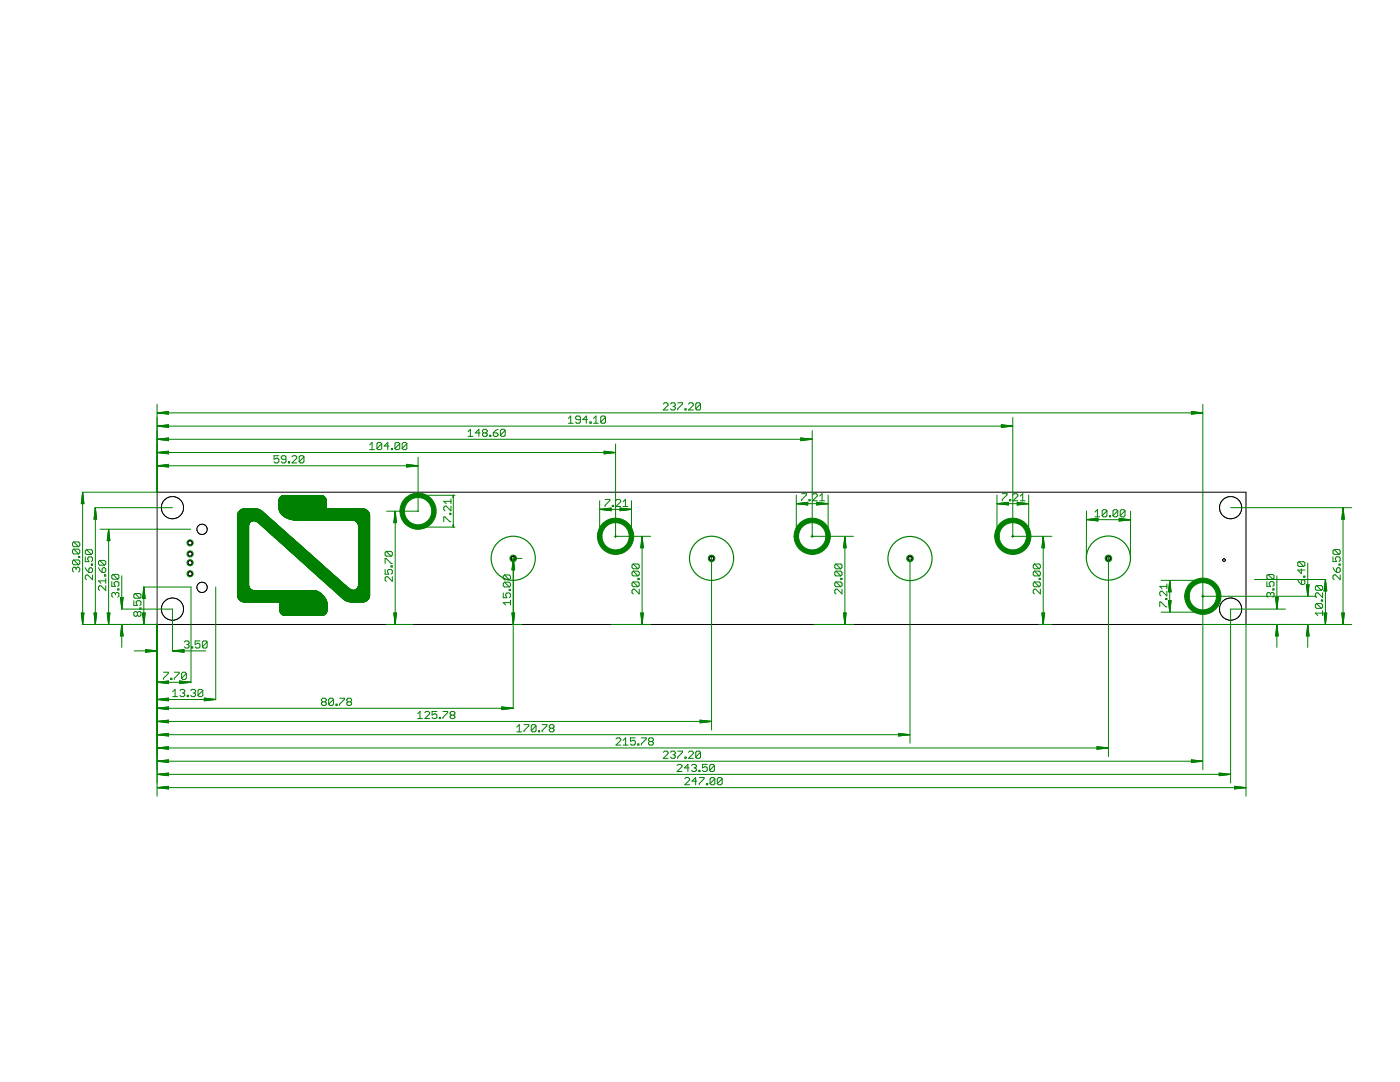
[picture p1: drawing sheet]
<svg xmlns="http://www.w3.org/2000/svg" width="279mm" height="216mm" viewBox="0 0 279 216" stroke-linecap="round" stroke-linejoin="round" font-family="sans-serif">
<circle cx="221.2" cy="111.4" r=".66" fill="#008000" stroke="#008000" stroke-width=".2"/>
<circle cx="221.2" cy="111.4" r=".4" fill="#fff" stroke="#000" stroke-width=".2"/>
<circle cx="37.9" cy="114.5" r=".61" fill="#008000" stroke="#008000" stroke-width=".2"/>
<circle cx="37.9" cy="114.5" r=".4" fill="#fff" stroke="#000" stroke-width=".2"/>
<circle cx="37.9" cy="112.3" r=".61" fill="#008000" stroke="#008000" stroke-width=".2"/>
<circle cx="37.9" cy="112.3" r=".4" fill="#fff" stroke="#000" stroke-width=".2"/>
<circle cx="37.9" cy="110.5" r=".61" fill="#008000" stroke="#008000" stroke-width=".2"/>
<circle cx="37.9" cy="110.5" r=".4" fill="#fff" stroke="#000" stroke-width=".2"/>
<circle cx="37.9" cy="108.3" r=".61" fill="#008000" stroke="#008000" stroke-width=".2"/>
<circle cx="37.9" cy="108.3" r=".4" fill="#fff" stroke="#000" stroke-width=".2"/>
<circle cx="181.6" cy="111.4" r=".66" fill="#008000" stroke="#008000" stroke-width=".2"/>
<circle cx="181.6" cy="111.4" r=".4" fill="#fff" stroke="#000" stroke-width=".2"/>
<circle cx="142" cy="111.4" r=".66" fill="#008000" stroke="#008000" stroke-width=".2"/>
<circle cx="142" cy="111.4" r=".4" fill="#fff" stroke="#000" stroke-width=".2"/>
<circle cx="102.4" cy="111.4" r=".66" fill="#008000" stroke="#008000" stroke-width=".2"/>
<circle cx="102.4" cy="111.4" r=".4" fill="#fff" stroke="#000" stroke-width=".2"/>
<g fill="none" stroke="#000" stroke-width=".2">
<path d="M31.3 98.2h217.4v26.4h-217.4z"/>
<circle cx="34.4" cy="101.3" r="2.2"/>
</g>
<circle cx="34.4" cy="101.3" r="2.2" fill="#fff" stroke="#000" stroke-width=".2"/>
<circle cx="34.4" cy="121.5" r="2.2" fill="none" stroke="#000" stroke-width=".2"/>
<circle cx="34.4" cy="121.5" r="2.2" fill="#fff" stroke="#000" stroke-width=".2"/>
<circle cx="245.6" cy="101.3" r="2.2" fill="none" stroke="#000" stroke-width=".2"/>
<circle cx="245.6" cy="101.3" r="2.2" fill="#fff" stroke="#000" stroke-width=".2"/>
<circle cx="245.6" cy="121.5" r="2.2" fill="none" stroke="#000" stroke-width=".2"/>
<circle cx="245.6" cy="121.5" r="2.2" fill="#fff" stroke="#000" stroke-width=".2"/>
<circle cx="244.3" cy="111.8" r=".25" fill="none" stroke="#000" stroke-width=".2"/>
<circle cx="244.3" cy="111.8" r=".25" fill="#fff" stroke="#000" stroke-width=".2"/>
<circle cx="40.3" cy="117.2" r="1.02" fill="none" stroke="#000" stroke-width=".2"/>
<circle cx="40.3" cy="117.2" r="1.02" fill="#fff" stroke="#000" stroke-width=".2"/>
<circle cx="40.3" cy="105.6" r="1.02" fill="none" stroke="#000" stroke-width=".2"/>
<circle cx="40.3" cy="105.6" r="1.02" fill="#fff" stroke="#000" stroke-width=".2"/>
<g fill="none" stroke="#008000" stroke-width=".2">
<path d="M16.5 98.3v26.2M16.5 98.3l.3 2.2h-.6zM16.5 98.3l-.1 2.2M16.5 98.3l.1 2.2M16.5 98.3l-.2 2.2M16.5 98.3l.2 2.2M31.3 80.7v17.5h-14.9M31.4 82.4l2.2-.3v.6zM31.4 85l2.2-.3v.6zM31.4 87.7l2.2-.3v.5zM31.4 90.3l2.2-.3v.6zM31.4 92.9l2.2-.3v.6z"/>
<path d="M31.4 92.9h52M31.4 92.9l2.2 .1M31.4 92.9l2.2 .3M31.4 90.3h91.4M31.4 90.3l2.2 .1M31.4 90.3l2.2 .2M31.4 87.7h130.6M31.4 87.7l2.2 .1M31.4 87.7l2.2 .2M31.4 85h170.7M31.4 85l2.2 .1M31.4 85l2.2 .2"/>
<path d="M31.4 82.4h208.6M31.4 82.4l2.2 .1M31.4 82.4l2.2 .2M33.6 92.8l-2.2 .1M33.6 92.7l-2.2 .2M33.6 90.2l-2.2 .1M33.6 90.1l-2.2 .2M33.6 87.5l-2.2 .2M33.6 87.4l-2.2 .3M33.6 84.9l-2.2 .1M33.6 84.8l-2.2 .2M33.6 82.3l-2.2 .1"/>
<path d="M55.6 90.9h-.9v.8l.5-.3h.2l.2 .3v.4l-.2 .3h-.5l-.2-.3M57.1 91.7h-.7l-.3-.3v-.2l.3-.3h.4l.3 .3v.9l-.3 .3h-.4l-.3-.3M57.6 92.1h.2v.3h-.2zM58.3 91.2l.2-.3h.5l.2 .3v.2l-.9 1h.9M60.7 91.2l-.3-.3h-.5l-.2 .3v.9M60.7 91.2v.9l-.3 .3h-.5l-.2-.3M60.7 91.2l-1 .9M73.8 88.8l.5-.5v1.4M73.8 89.7h.9M76.2 88.5v1l-.3 .2h-.4l-.3-.2M76.2 88.5l-.3-.2h-.4l-.3 .2v1M76.2 88.5l-1 1"/>
<path d="M77.6 89h-.9l.7-.7v1.4M78.1 89.5h.2v.2h-.2zM79.8 88.5v1l-.3 .2h-.4l-.3-.2M79.8 88.5l-.3-.2h-.4l-.3 .2v1M79.8 88.5l-1 1M81.2 92.6l2.2 .3-2.2 .3zM81.2 92.8l2.2 .1M81.2 92.7l2.2 .2M81.2 88.5v1l-.2 .2h-.5l-.2-.2M81.2 88.5l-.2-.2h-.5l-.2 .2v1M81.2 88.5l-.9 1M83.4 92.9l-2.2 .1"/>
<path d="M83.4 92.9l-2.2 .3M83.4 98.8h7.4M83.4 91.2v10.8M90 99.5v1M90.5 98.8v6.4M90.5 98.8v.5h-.1zM90.5 98.8l-.1 .5M93.4 86.1l.5-.4v1.4M93.4 87.1h1M95.8 86.4h-1l.8-.7v1.4M96.5 86.4l-.2 .2v.2l.2 .3h.5l.2-.3v-.2l-.2-.2M96.5 86.4h.5"/>
<path d="M96.5 86.4l-.2-.3v-.2l.2-.2h.5l.2 .2v.2l-.2 .3M97.7 86.8h.3v.3h-.3zM98.4 86.4h.7l.3 .2v.2l-.3 .3h-.4l-.3-.3zM99.4 85.7l-.5 .2-.5 .5M100.8 85.9v.9l-.2 .3h-.5l-.2-.3M100.8 85.9l-.2-.2h-.5l-.2 .2v.9M100.8 85.9l-.9 .9M113.4 83.5l.5-.5v1.5M113.4 84.5h1M115.8 83.7h-.7l-.2-.2v-.3l.2-.2h.5l.2 .2v1l-.2 .3h-.5l-.2-.3M117.2 83.7h-.9l.7-.7v1.5M117.7 84.2h.3v.3h-.3z"/>
<path d="M118.4 84.5h1M118.4 83.5l.5-.5v1.5M119.7 99.9v7.1M120.6 90l2.2 .3-2.2 .3zM120.6 90.2l2.2 .1M120.6 90.1l2.2 .2M120.8 99.7h.9v.2l-.9 .9v.3M120.8 83.2v1l-.2 .3h-.5l-.2-.3M120.8 83.2l-.2-.2h-.5l-.2 .2v1M120.8 83.2l-.9 1M122.8 90.3l-2.2 .1M122.8 90.3l-2.2 .2"/>
<path d="M122.9 88.6v18.7M122.9 99.9l.2-.2h.5l.3 .2v.2l-1 1h1M126 99.9v7.1M132.4 80.6l.2-.2h.5l.2 .2v.3l-.9 .9h.9M133.8 80.6l.3-.2h.4l.3 .2v.3l-.3 .2M134.3 81.1h.2M134.5 81.1l.3 .2v.3l-.3 .2h-.4l-.3-.2M135.3 80.4h.9v.2l-.9 1v.2M136.7 81.6h.2v.2h-.2zM137.4 80.6l.2-.2h.5l.3 .2v.3l-1 .9h1M139.8 80.6l-.2-.2h-.5l-.2 .2v1M139.8 80.6v1l-.2 .2h-.5l-.2-.2"/>
<path d="M139.8 80.6l-.9 1M158.9 98.8v8.2M159.8 87.4l2.2 .3-2.2 .2zM159.8 87.5l2.2 .2M159.8 87.4l2.2 .3M160 98.5h1v.2l-1 1v.2M161.4 99.7h.3v.2h-.3zM162 87.7l-2.2 .1M162 87.7l-2.2 .2M162.1 85.9v21.4M162.2 98.7l.2-.2h.5l.2 .2v.3l-.9 .9h.9M163.6 99.9h.9"/>
<path d="M163.6 99l.5-.5v1.4M165.3 98.8v8.2M199 98.8v8.2M199.8 84.7l2.3 .3-2.3 .3zM199.8 84.9l2.3 .1M199.8 84.8l2.3 .2M200 98.5h1v.2l-1 1v.2M201.5 99.7h.2v.2h-.2zM202.1 85l-2.3 .1M202.1 85l-2.3 .2M202.1 83.3v24M202.2 98.7l.2-.2h.5l.2 .2v.3l-.9 .9h.9"/>
<path d="M203.6 99.9h1M203.6 99l.5-.5v1.4M205.3 98.8v8.2M237.8 82.1l2.2 .3-2.2 .3zM237.8 82.3l2.2 .1M240 82.4l-2.2 .1M240 82.4l-2.2 .2M240.1 80.7v72.9M14.7 108.1l-.2 .3v.5l.2 .2h1M14.7 109.6l-.2 .2v.5l.2 .2h1M14.7 111.7l-.2 .3v.5l.2 .2h1M14.7 108.1h1l.2 .3v.5l-.2 .2"/>
<path d="M14.7 109.6h1l.2 .2v.5l-.2 .2M14.7 111.7h1l.2 .3v.5l-.2 .2M14.7 111.7l1 1M14.7 109.6l1 .9M14.7 108.1l1 1M15.2 113.4l-.2-.2h-.3l-.2 .2v.5l.2 .2M15.2 113.4l.2-.2h.3l.2 .2v.5l-.2 .2M15.2 113.4v.3M15.7 111h.2v.3h-.2zM17 111.1v1h.7l-.2-.5v-.2l.2-.3h.5l.3 .3v.4l-.3 .3M17 113.3l.7 .9M17.3 109.7h.9l.3 .2v.5l-.3 .2"/>
<path d="M17.3 109.7l-.3 .2v.5l.3 .2h.9M17.3 109.7l.9 .9M17.7 113.5l.3-.2h.2l.3 .2v.5l-.3 .2h-.5zM18.2 112.5h.3v.3h-.3zM18.5 114.7v1l-1-1h-.2l-.3 .3v.4l.3 .3M18.9 101.3h15.5M19 101.3v23.2M19 101.3l.3 2.3h-.5zM19 101.3l-.1 2.3M19 101.3l.1 2.3M19 101.3l-.2 2.3M19 101.3l.3 2.3"/>
<path d="M19.7 113.3l.2 .4 .5 .5M19.9 111.8l-.2 .3v.4l.2 .3h.9M19.9 111.8h.9l.3 .3v.4l-.3 .3M19.9 111.8l.9 1M20 105.6h18M20.6 113.3h.2l.3 .2v.5l-.3 .2h-.4v-.7zM20.8 114.7h.3v.3h-.3zM21.1 115.4v1M21.1 116.9v.9l-.9-.9h-.3l-.2 .2v.5l.2 .2M21.1 115.9h-1.4l.5 .5M21.7 105.7v18.8M21.7 105.7l.2 2.2h-.5z"/>
<path d="M21.7 105.7l-.2 2.2M21.7 105.7l.1 2.2M21.7 105.7l-.3 2.2M21.7 105.7l.2 2.2M22.3 116.1v.9h.7l-.2-.5v-.2l.2-.2h.5l.2 .2v.5l-.2 .2M22.5 114.6h1l.2 .3v.4l-.2 .3M22.5 114.6l-.2 .3v.4l.2 .3h1M22.5 114.6l1 1M23 118.4l-.2-.2h-.3l-.2 .2v.5l.2 .3M23 118.4l.3-.2h.2l.2 .2v.5l-.2 .3M23 118.4v.3M23.5 117.5h.2v.2h-.2z"/>
<path d="M24 119.2h.6l-.3 2.3zM24.1 119.2l.2 2.3M24.2 119.2l.1 2.3M24.3 114.9v6.6M24.4 119.2l-.1 2.3M24.5 119.2l-.2 2.3M26.7 119.9v.9h.7l-.2-.5v-.2l.2-.2h.5l.2 .2v.5l-.2 .2M26.9 118.4l-.2 .3v.4l.2 .3h1M26.9 118.4h1l.2 .3v.4l-.2 .3M26.9 118.4l1 1M28.6 117.1h9.5v19.1M28.7 117.2v7.3"/>
<path d="M28.7 117.2l.3 2.2h-.6zM28.7 117.2l-.1 2.2M28.7 117.2l.1 2.2M28.7 117.2l-.2 2.2M28.7 117.2l.2 2.2M43.1 117.1v22.6M76.9 113.6v1h.7l-.3-.5v-.2l.3-.3h.4l.3 .3v.4l-.3 .3M76.9 112.4v-.9h.2l.9 .9h.3M77.1 110h.9l.3 .3v.4l-.3 .3M77.1 110l-.2 .3v.4l.2 .3h.9M77.1 110l.9 1M77.2 102h6.3"/>
<path d="M78 112.9h.3v.2h-.3zM78.3 115.1v.9l-1-.9h-.2l-.2 .2v.5l.2 .2M78.9 102v22.5M78.9 102l.2 2.3h-.5zM78.9 102l-.2 2.3M78.9 102l.1 2.3M78.9 102l-.3 2.3M78.9 102l.2 2.3M83.4 105.2h7.4M88.6 104.1v-1h.2l1 1h.2M89.8 102.4h.2v.3h-.2zM90 101v.9l-1-.9h-.2l-.2 .2v.5l.2 .2"/>
<path d="M90 100h-1.4l.4 .5M90.4 104.7h.1v.5zM90.4 104.7l.1 .5M100.4 118.3v1h.8l-.3-.5v-.2l.3-.3h.4l.3 .3v.4l-.3 .3M100.7 114.7h.9l.3 .3v.4l-.3 .3M100.7 116.2h.9l.3 .2v.5l-.3 .2M100.7 114.7l-.3 .3v.4l.3 .3h.9M100.7 116.2l-.3 .2v.5l.3 .2h.9M100.7 116.2l.9 .9M100.7 114.7l.9 1M101.6 117.6h.3v.2h-.3zM101.9 119.8v.9"/>
<path d="M102.4 111.2v30.2M102.4 111.4h1.8M102.4 111.5l.3 2.2h-.5zM102.4 111.5l-.1 2.2M102.4 111.5l.2 2.2M102.4 111.5l-.2 2.2M102.4 111.5l.3 2.2M119.7 101.6h6.3M119.7 101.6l2.3-.2v.5zM119.7 101.6l2.3 .2M119.7 101.6l2.3 .3M122 101.5l-2.3 .1"/>
<path d="M122 101.4l-2.3 .2M122.2 100.8h.2v.3h-.2zM122.6 107h7.3M123.7 101.4l2.3 .2-2.3 .3zM123.7 101.5l2.3 .1M123.7 101.4l2.3 .2M124.4 101.1h.9M124.4 100.1l.4-.4v1.4M126 101.6l-2.3 .2M126 101.6l-2.3 .3M126.4 112.5h.9l.3 .3v.4l-.3 .3M126.4 116.1l-.3 .3v.4l.3 .3h.9"/>
<path d="M126.4 116.1h.9l.3 .3v.4l-.3 .3M126.4 114l-.3 .2v.5l.3 .2h.9M126.4 114h.9l.3 .2v.5l-.3 .2M126.4 112.5l-.3 .3v.4l.3 .3h.9M126.4 116.1l.9 1M126.4 114l.9 .9M126.4 112.5l.9 1M127.3 115.4h.3v.2h-.3zM127.6 117.6v.9l-1-.9h-.2l-.3 .2v.5l.3 .2M128.1 107.1l.3 2.2h-.6zM128.1 107.1v17.4M128.1 107.1l-.1 2.2"/>
<path d="M128.1 107.1l.1 2.2M128.1 107.1l-.2 2.2M128.1 107.1l.3 2.2M142 111.1v34.6M159 100.5h6.2M159 100.5l2.2-.3v.6zM159 100.5l2.2 .1M159 100.5l2.2 .2M161.2 100.4l-2.2 .1M161.2 100.3l-2.2 .2M161.8 107h8.5M163 100.2l2.2 .3-2.2 .3z"/>
<path d="M163 100.4l2.2 .1M163 100.3l2.2 .2M165.2 100.5l-2.2 .1M165.2 100.5l-2.2 .2M166.8 112.5h1l.2 .3v.4l-.2 .3M166.8 116.1l-.2 .3v.4l.2 .3h1M166.8 116.1h1l.2 .3v.4l-.2 .3M166.8 114l-.2 .2v.5l.2 .2h1M166.8 114h1l.2 .2v.5l-.2 .2M166.8 112.5l-.2 .3v.4l.2 .3h1M166.8 116.1l1 1M166.8 114l1 .9"/>
<path d="M166.8 112.5l1 1M167.8 115.4h.2v.2h-.2zM168 117.6v.9l-.9-.9h-.3l-.2 .2v.5l.2 .2M168.6 107.1l.3 2.2h-.6zM168.6 107.1v17.4M168.6 107.1l-.1 2.2M168.6 107.1l.1 2.2M168.6 107.1l-.2 2.2M168.6 107.1l.2 2.2M181.6 111.1v37.2M199 100.5h6.3M199 100.5l2.3-.3v.6z"/>
<path d="M199 100.5l2.3 .1M199 100.5l2.3 .2M201.3 100.4l-2.3 .1M201.3 100.3l-2.3 .2M201.8 107h8.1M203 100.2l2.3 .3-2.3 .3zM203 100.4l2.3 .1M203 100.3l2.3 .2M205.3 100.5l-2.3 .1M205.3 100.5l-2.3 .2M206.4 112.5h1l.2 .3v.4l-.2 .3M206.4 114h1l.2 .2v.5l-.2 .2"/>
<path d="M206.4 116.1h1l.2 .3v.4l-.2 .3M206.4 112.5l-.2 .3v.4l.2 .3h1M206.4 114l-.2 .2v.5l.2 .2h1M206.4 116.1l-.2 .3v.4l.2 .3h1M206.4 116.1l1 1M206.4 114l1 .9M206.4 112.5l1 1M207.4 115.4h.2v.2h-.2zM207.6 117.6v.9l-.9-.9h-.3l-.2 .2v.5l.2 .2M208.2 107.1v17.4M208.2 107.1l.3 2.2h-.6zM208.2 107.1l-.1 2.2"/>
<path d="M208.2 107.1l.1 2.2M208.2 107.1l-.2 2.2M208.2 107.1l.2 2.2M216.8 102v9.3M216.9 103.7h8.7M216.9 103.7l2.2-.3v.6zM216.9 103.7l2.2 .1M216.9 103.7l2.2 .2M218.5 102.2l.5-.5v1.4M218.5 103.1h1M219.1 103.6l-2.2 .1M219.1 103.5l-2.2 .2"/>
<path d="M220.9 101.9v1l-.2 .2h-.5l-.2-.2M220.9 101.9l-.2-.2h-.5l-.2 .2v1M220.9 101.9l-.9 1M220.9 111.4h.6M221.2 111.1v39.9M221.4 102.9h.2v.2h-.2zM223.1 101.9v1l-.3 .2h-.4l-.3-.2M223.1 101.9l-.3-.2h-.4l-.3 .2v1M223.1 101.9l-1 1M223.4 103.4l2.2 .3-2.2 .3zM223.4 103.6l2.2 .1M223.4 103.5l2.2 .2"/>
<path d="M224.5 101.9l-.2-.2h-.5l-.2 .2v1M224.5 101.9v1l-.2 .2h-.5l-.2-.2M224.5 101.9l-.9 1M225.6 103.7l-2.2 .1M225.6 103.7l-2.2 .2M225.6 102v9.4M231.7 115.8h8.4M232.6 119.4h.3v.2h-.3zM232.9 117h-1.4l.4 .5M232.9 118v.9l-1-.9h-.2l-.2 .2v.5l.2 .2M232.9 116.5v1M233.2 119.9h.5l-.3 2.2z"/>
<path d="M233.2 119.9l.2 2.2M233.3 119.9l.1 2.2M233.4 115.9v6.2M233.4 115.9l.3 2.2h-.5zM233.4 115.9l-.1 2.2M233.4 115.9l.2 2.2M233.4 115.9l-.2 2.2M233.4 115.9l.3 2.2M233.6 119.9l-.2 2.2M233.7 119.9l-.3 2.2M239.8 119h22.9M245.6 101.3h24.1"/>
<path d="M250.3 115.6h14.3M252.8 116.1v.9h.8l-.3-.5v-.2l.3-.2h.4l.3 .2v.5l-.3 .2M253.1 114.6l-.3 .3v.4l.3 .3h.9M253.1 114.6h.9l.3 .3v.4l-.3 .3M253.1 114.6l.9 1M253.6 118.5l-.3-.3h-.2l-.3 .3v.4l.3 .3M253.6 118.5l.2-.3h.2l.3 .3v.4l-.3 .3M253.6 118.5v.2M254 117.5h.3v.2h-.3zM254.6 119.2h.5l-.3 2.3zM254.6 119.2l.2 2.3M254.7 119.2l.1 2.3"/>
<path d="M254.8 114.9v6.6M255 119.2l-.2 2.3M255.1 119.2l-.3 2.3M259 115.7l.7 .9M259.2 112.1h1l.2 .2v.5l-.2 .2M259.2 112.1l-.2 .2v.5l.2 .2h1M259.2 112.1l1 .9M259.7 113.5v1l-.7-.8h1.4M259.9 115.7l-.2 .2v.7M260.2 115h.2v.2h-.2zM260.2 115.7l.2 .2v.5l-.2 .2h-.5M260.7 116.7h.6l-.3 2.2z"/>
<path d="M260.8 116.7l.2 2.2M260.9 116.7l.1 2.2M261 112.4v6.5M261.1 116.7l-.1 2.2M261.2 116.7l-.2 2.2M262.7 116.8h1l.2 .3v.5l-.2 .2M262.7 116.8l-.2 .3v.5l.2 .2h1M262.7 116.8l1 1M263.7 119.7h.2v.3h-.2zM263.9 118.3v.9l-.9-.9h-.3l-.2 .2v.5l.2 .2M264.5 115.7v8.8M264.5 115.7l.3 2.2h-.6z"/>
<path d="M264.5 115.7l-.1 2.2M264.5 115.7l.1 2.2M264.5 115.7l-.2 2.2M264.5 115.7l.2 2.2M266 111.1v1h.7l-.2-.5v-.2l.2-.3h.5l.3 .3v.4l-.3 .3M266 113.3l.7 .9M266.3 109.7h.9l.3 .2v.5l-.3 .2M266.3 109.7l-.3 .2v.5l.3 .2h.9M266.3 109.7l.9 .9M266.7 113.5l.3-.2h.2l.3 .2v.5l-.3 .2h-.5zM267.2 112.5h.3v.3h-.3zM267.5 114.7v1l-1-1h-.2l-.3 .2v.5l.3 .3"/>
<path d="M268 101.3l.3 2.3h-.5zM268 101.3v23.2M268 101.3l-.1 2.3M268 101.3l.1 2.3M268 101.3l-.2 2.3M268 101.3l.3 2.3M16.2 122.3h.6l-.3 2.2zM16.3 122.3l.2 2.2M16.4 122.3l.1 2.2M16.4 124.6h14.9v34.3M16.6 122.3l-.1 2.2M16.7 122.3l-.2 2.2"/>
<path d="M18.8 122.3h.5l-.3 2.2zM18.8 122.3l.2 2.2M18.9 122.3l.1 2.2M19.1 122.3l-.1 2.2M19.3 122.3l-.3 2.2M21.4 122.3h.5l-.2 2.2zM21.4 122.3l.3 2.2M21.5 122.3l.2 2.2M21.8 122.3l-.1 2.2M21.9 122.3l-.2 2.2M24.2 121.5h10.2v8.5M24.3 124.7v4.5"/>
<path d="M24.3 124.7l.3 2.2h-.6zM24.3 124.7l-.1 2.2M24.3 124.7l.1 2.2M24.3 124.7l-.2 2.2M24.3 124.7l.2 2.2M26.8 129.9h4.5M27.4 122.3l-.2-.3h-.3l-.2 .3v.4l.2 .3h.3l.2-.3M27.4 122.3l.3-.3h.2l.2 .3v.4l-.2 .3h-.2l-.3-.3M27.4 122.3v.4M27.9 121.5v-.2h.2v.2M28.4 122.3h.6l-.3 2.2zM28.5 122.3l.2 2.2"/>
<path d="M28.6 122.3l.1 2.2M28.8 122.3l-.1 2.2M28.9 122.3l-.2 2.2M29.1 129.6l2.2 .3-2.2 .3zM29.1 129.8l2.2 .1M29.1 129.7l2.2 .2M31.3 129.9l-2.2 .1M31.3 129.9l-2.2 .2M31.4 136.1l2.2-.2v.5zM31.4 139.6l2.2-.3v.5zM31.4 136.1h6.7M31.4 136.1l2.2 .1"/>
<path d="M31.4 136.1l2.2 .3M31.4 139.6h11.6M31.4 139.6l2.2 .1M31.4 139.6l2.2 .2M32.6 134.1h1v.3l-1 .9v.3M33.6 136l-2.2 .1M33.6 135.9l-2.2 .2M33.6 139.4l-2.2 .2M33.6 139.3l-2.2 .3M34.1 135.3h.2v.3h-.2zM34.5 129.9h6.6M34.5 129.9l2.2-.3v.6z"/>
<path d="M34.5 129.9l2.2 .1M34.5 129.9l2.2 .2M34.5 138l.4-.4v1.4M34.5 139h.9M34.8 134.1h1v.3l-1 .9v.3M35.8 135.9l2.3 .2-2.3 .3zM35.8 136l2.3 .1M35.8 135.9l2.3 .2M35.9 137.8l.3-.2h.4l.3 .2v.2l-.3 .3M36.4 138.3h.2M36.6 138.3l.3 .2v.2l-.3 .3h-.4l-.3-.3M36.7 129.8l-2.2 .1"/>
<path d="M36.7 129.7l-2.2 .2M36.8 128.1l.2-.2h.5l.2 .2v.3l-.2 .2M37.2 134.4l-.3-.3h-.4l-.3 .3v.9M37.2 134.4v.9l-.3 .3h-.4l-.3-.3M37.2 134.4l-1 .9M37.3 128.6h.2M37.4 138.7h.2v.3h-.2zM37.5 128.6l.2 .2v.3l-.2 .2h-.5l-.2-.2M38.1 136.1l-2.3 .1M38.1 136.1l-2.3 .3M38.1 137.8l.2-.2h.5l.2 .2v.2l-.2 .3M38.2 129.1h.3v.2h-.3z"/>
<path d="M38.6 138.3h.2M38.8 138.3l.2 .2v.2l-.2 .3h-.5l-.2-.3M39.9 127.9h-1v.7l.5-.2h.3l.2 .2v.5l-.2 .2h-.5l-.3-.2M40.5 137.8v.9l-.3 .3h-.4l-.3-.3M40.5 137.8l-.3-.2h-.4l-.3 .2v.9M40.5 137.8l-1 .9M40.8 139.3l2.2 .3-2.2 .2zM40.8 139.4l2.2 .2M40.8 139.3l2.2 .3M41.3 128.1l-.2-.2h-.5l-.2 .2v1M41.3 128.1v1l-.2 .2h-.5l-.2-.2M41.3 128.1l-.9 1"/>
<path d="M43 139.6l-2.2 .1M43 139.6l-2.2 .2M66.6 139.6l-.3-.3h-.5l-.2 .3v.9M66.6 139.6v.9l-.3 .3h-.5l-.2-.3M66.6 139.6l-1 .9M67.8 139.3h.9v.3l-.9 .9v.3M77.2 124.6h5.2M78.6 122.3h.5l-.2 2.2zM78.6 122.3l.3 2.2M78.7 122.3l.2 2.2M79 122.3l-.1 2.2M79.1 122.3l-.2 2.2"/>
<path d="M101.9 120.2h-1.5l.5 .5M102.2 122.3h.5l-.3 2.2zM102.2 122.3l.2 2.2M102.3 122.3l.1 2.2M102.4 124.6h1.8M102.6 122.3l-.2 2.2M102.7 122.3l-.3 2.2M122 124.6h7.9M127.8 122.3h.6l-.3 2.2zM127.9 122.3l.2 2.2M128 122.3l.1 2.2M128.2 122.3l-.1 2.2"/>
<path d="M128.4 122.3l-.3 2.2M162.5 124.6h7.8M168.3 122.3h.6l-.3 2.2zM168.4 122.3l.2 2.2M168.5 122.3l.1 2.2M168.7 122.3l-.1 2.2M168.8 122.3l-.2 2.2M207.3 124.6h2.6M207.9 122.3h.6l-.3 2.2zM208 122.3l.2 2.2M208.1 122.3l.1 2.2M208.3 122.3l-.1 2.2"/>
<path d="M208.4 122.3l-.2 2.2M231.5 121.1v-1h.2l.9 1h.3M231.7 122.2h8.4M239.9 124.6h29.8M248.7 124.6v34.3M254.8 124.7l.3 2.2h-.5zM254.8 124.7v4.5M254.8 124.7l-.1 2.2M254.8 124.7l.2 2.2M254.8 124.7l-.2 2.2M254.8 124.7l.3 2.2M256.5 121.5h-10.9v34.7"/>
<path d="M261 124.7l.3 2.2h-.6zM261 124.7v4.5M261 124.7l-.1 2.2M261 124.7l.1 2.2M261 124.7l-.2 2.2M261 124.7l.2 2.2M262.7 120.4h1l.2 .3v.5l-.2 .2M262.7 120.4l-.2 .3v.5l.2 .2h1M262.7 120.4l1 1M263.9 122.3h-1.4l.5 .5M263.9 121.9v.9M264.2 122.3h.6l-.3 2.2z"/>
<path d="M264.3 122.3l.2 2.2M264.4 122.3l.1 2.2M264.6 122.3l-.1 2.2M264.7 122.3l-.2 2.2M267.8 122.3h.5l-.3 2.2zM267.8 122.3l.2 2.2M267.9 122.3l.1 2.2M268.1 122.3l-.1 2.2M268.3 122.3l-.3 2.2M31.4 141.3h71M31.4 141.3l2.2-.3v.6zM31.4 144l2.2-.3v.6z"/>
<path d="M31.4 146.6l2.2-.3v.6zM31.4 149.2l2.2-.2v.5zM31.4 151.9l2.2-.3v.6zM31.4 154.5l2.2-.3v.6zM31.4 157.2l2.2-.3v.5zM31.4 141.3l2.2 .1M31.4 141.3l2.2 .3M31.4 144h110.6M31.4 144l2.2 .1M31.4 144l2.2 .2M31.4 146.6h150.1M31.4 146.6l2.2 .1"/>
<path d="M31.4 146.6l2.2 .2M31.4 149.2h189.7M31.4 149.2l2.2 .2M31.4 149.2l2.2 .3M31.4 157.2h217.2M31.4 157.2l2.2 .1M31.4 157.2l2.2 .2M31.4 154.5h214.1M31.4 154.5l2.2 .1M31.4 151.9h208.6M31.4 151.9l2.2 .1M31.4 151.9l2.2 .2"/>
<path d="M33.6 141.2l-2.2 .1M33.6 141.1l-2.2 .2M33.6 143.8l-2.2 .2M33.6 143.7l-2.2 .3M33.6 146.5l-2.2 .1M33.6 146.4l-2.2 .2M33.6 149.1l-2.2 .1M33.6 149l-2.2 .2M33.6 157.1l-2.2 .1M33.6 156.9l-2.2 .3M33.6 154.4l-2.2 .1M33.6 154.3l-2.2 .2"/>
<path d="M33.6 151.8l-2.2 .1M33.6 151.7l-2.2 .2M64.4 140l-.2-.2v-.2l.2-.3h.5l.2 .3v.2l-.2 .2M64.4 140l-.2 .3v.2l.2 .3h.5l.2-.3v-.2l-.2-.3M64.4 140h.5M67.1 140.5h.2v.3h-.2zM69.4 140l-.2-.2v-.2l.2-.3h.5l.3 .3v.2l-.3 .2M69.4 140l-.2 .3v.2l.2 .3h.5l.3-.3v-.2l-.3-.3M69.4 140h.5M83.4 142.4l.4-.4v1.4M83.4 143.4h.9M84.8 142.2l.2-.2h.5l.2 .2v.2l-.9 1h.9"/>
<path d="M87.2 142h-1v.7l.5-.3h.3l.2 .3v.5l-.2 .2h-.5l-.3-.2M87.7 143.2h.2v.2h-.2zM88.4 142h.9v.2l-.9 1v.2M90.1 142.7l-.3 .2v.3l.3 .2h.5l.2-.2v-.3l-.2-.2M90.1 142.7l-.3-.3v-.2l.3-.2h.5l.2 .2v.2l-.2 .3M90.1 142.7h.5M100.1 141l2.3 .3-2.3 .3zM100.1 141.2l2.3 .1M100.1 141.1l2.3 .2M102.4 141.3l-2.3 .1M102.4 141.3l-2.3 .3M103.1 145.1l.5-.5v1.4"/>
<path d="M103.1 146h1M104.6 144.6h.9v.2l-.9 1v.2M107 144.8v1l-.3 .2h-.4l-.3-.2M107 144.8l-.3-.2h-.4l-.3 .2v1M107 144.8l-1 1M107.5 145.8h.2v.2h-.2zM108.2 144.6h.9v.2l-.9 1v.2M109.9 145.3l-.3 .3v.2l.3 .2h.4l.3-.2v-.2l-.3-.3M109.9 145.3l-.3-.2v-.3l.3-.2h.4l.3 .2v.3l-.3 .2M109.9 145.3h.4M122.9 147.5l.3-.3h.5l.2 .3v.2l-1 1h1M124.4 148.7h.9"/>
<path d="M124.4 147.7l.5-.5v1.5M126.8 147.2h-1v.8l.5-.3h.2l.3 .3v.4l-.3 .3h-.4l-.3-.3M127.3 148.4h.2v.3h-.2zM128 147.2h.9v.3l-.9 .9v.3M129.7 148l-.3 .2v.2l.3 .3h.4l.3-.3v-.2l-.3-.2M129.7 148l-.3-.3v-.2l.3-.3h.4l.3 .3v.2l-.3 .3M129.7 148h.4M132.4 150.1l.2-.2h.5l.2 .2v.3l-.9 .9h.9M133.8 150.1l.3-.2h.4l.3 .2v.3l-.3 .2M134.3 150.6h.2M134.5 150.6l.3 .2v.3l-.3 .2h-.4l-.3-.2M135.1 152.8l.3-.3h.4l.3 .3v.2l-1 .9h1"/>
<path d="M135.3 149.9h.9v.2l-.9 1v.2M136.7 155.4l.2-.2h.5l.2 .2v.2l-.9 1h.9M136.7 151.1h.2v.2h-.2zM137.4 150.1l.2-.2h.5l.3 .2v.3l-1 .9h1M137.5 153.2h-.9l.7-.7v1.4M138 152.8l.3-.3h.4l.3 .3v.2l-.3 .2M138.5 153.2h.2M138.7 153.2l.3 .3v.2l-.3 .2h-.4l-.3-.2M139.1 155.9h-1l.7-.7v1.4M139.5 153.7h.2v.2h-.2zM139.6 155.2h.9v.2l-.9 1v.2M139.7 143.7l2.3 .3-2.3 .3z"/>
<path d="M139.7 143.8l2.3 .2M139.7 143.7l2.3 .3M139.8 150.1l-.2-.2h-.5l-.2 .2v1M139.8 150.1v1l-.2 .2h-.5l-.2-.2M139.8 150.1l-.9 1M141 156.4h.2v.2h-.2zM141.1 152.5h-.9v.7l.5-.2h.2l.2 .2v.5l-.2 .2h-.5l-.2-.2M142 144l-2.3 .1M142 144l-2.3 .2M142.6 152.8v.9l-.3 .2h-.4l-.3-.2M142.6 152.8l-.3-.3h-.4l-.3 .3v.9M142.6 152.8l-1 .9"/>
<path d="M142.7 155.4v1l-.3 .2h-.4l-.3-.2M142.7 155.4l-.3-.2h-.4l-.3 .2v1M142.7 155.4l-1 1M144.1 155.4v1l-.2 .2h-.5l-.2-.2M144.1 155.4l-.2-.2h-.5l-.2 .2v1M144.1 155.4l-.9 1M179.3 146.3l2.2 .3-2.2 .3zM179.3 146.5l2.2 .1M179.3 146.4l2.2 .2M181.5 146.6l-2.2 .1M181.5 146.6l-2.2 .2M218.9 149l2.2 .2-2.2 .3z"/>
<path d="M218.9 149.1l2.2 .1M218.9 149l2.2 .2M221.1 149.2l-2.2 .2M221.1 149.2l-2.2 .3M237.8 151.6l2.2 .3-2.2 .3zM237.8 151.8l2.2 .1M237.8 151.7l2.2 .2M240 151.9l-2.2 .1M240 151.9l-2.2 .2M243.3 154.2l2.2 .3-2.2 .3zM243.3 154.4l2.2 .1M243.3 154.3l2.2 .2"/>
<path d="M245.5 154.5l-2.2 .1M246.4 156.9l2.2 .3-2.2 .2zM246.4 157.1l2.2 .1M246.4 156.9l2.2 .3M248.6 157.2l-2.2 .1M248.6 157.2l-2.2 .2"/>
</g>
<g fill="none" stroke="#008000" stroke-width=".23">
<circle cx="102.4" cy="111.4" r="4.4"/>
<circle cx="142" cy="111.4" r="4.4"/>
<circle cx="181.6" cy="111.4" r="4.4"/>
<circle cx="221.2" cy="111.4" r="4.4"/>
</g>
<g fill="#008000" stroke="#008000" stroke-width=".2">
<path d="M120.4 104.4a3.6 3.6 0 0 1 5.6 .9 3.6 3.6 0 0 1-2.2 5.2 3.6 3.6 0 0 1-4.6-3.5h.9a2.72 2.72 0 0 1 3.9-2.5 2.72 2.72 0 0 1 .5 4.6 2.72 2.72 0 0 1-4.3-1.7l-.1-.4h-.9a3.7 3.7 0 0 1 1.2-2.6z" fill-rule="evenodd"/>
<path d="M159.6 104.4a3.6 3.6 0 0 1 5.7 .9 3.6 3.6 0 0 1-2.3 5.2 3.6 3.6 0 0 1-4.5-3.5h.9a2.72 2.72 0 0 1 3.9-2.5 2.72 2.72 0 0 1 .4 4.6 2.72 2.72 0 0 1-4.3-1.7v-.4h-.9a3.7 3.7 0 0 1 1.1-2.6z" fill-rule="evenodd"/>
<path d="M199.6 104.4a3.6 3.6 0 0 1 5.7 .9 3.6 3.6 0 0 1-2.3 5.2 3.6 3.6 0 0 1-4.5-3.5h.9a2.73 2.73 0 0 1 4-2.3 2.73 2.73 0 0 1 .3 4.6 2.73 2.73 0 0 1-4.3-1.9v-.4h-.9a3.7 3.7 0 0 1 1.1-2.6z" fill-rule="evenodd"/>
<path d="M237.6 116.4a3.6 3.6 0 0 1 5.6 .8 3.6 3.6 0 0 1-2.3 5.3 3.6 3.6 0 0 1-4.5-3.5h.9a2.72 2.72 0 0 1 3.9-2.5 2.72 2.72 0 0 1 .5 4.6 2.72 2.72 0 0 1-4.3-1.7l-.1-.4h-.9a3.6 3.6 0 0 1 1.2-2.6z" fill-rule="evenodd"/>
<path d="M80.9 99.4a3.6 3.6 0 0 1 5.7 .8 3.6 3.6 0 0 1-2.2 5.3 3.6 3.6 0 0 1-4.6-3.5h.9a2.72 2.72 0 0 1 3.9-2.5 2.72 2.72 0 0 1 .5 4.6 2.72 2.72 0 0 1-4.3-1.7l-.1-.4h-.9a3.8 3.8 0 0 1 1.1-2.6z" fill-rule="evenodd"/>
</g>
<g fill="#008000" stroke="#008000" stroke-width=".2">
<path d="M73.7 102.7l.1 16.2z"/>
<path d="M73.7 102.6l.1 16.5z"/>
<path d="M73.7 102.5v16.7z"/>
<path d="M73.7 102.4v16.8z"/>
<path d="M73.6 102.4l.1 16.9z"/>
<path d="M73.6 102.3l.1 17z"/>
<path d="M73.6 102.3v17.1z"/>
<path d="M73.6 102.2v17.2z"/>
<path d="M73.5 102.2l.1 17.3z"/>
<path d="M73.5 102.1l.1 17.4z"/>
<path d="M73.5 102.1v17.4z"/>
<path d="M73.4 102.1l.1 17.5z"/>
<path d="M73.4 102l.1 17.6z"/>
<path d="M73.4 102v17.7z"/>
<path d="M73.3 102l.1 17.7z"/>
<path d="M73.3 101.9l.1 17.8z"/>
<path d="M73.3 101.9v17.9z"/>
<path d="M73.2 101.9l.1 17.9z"/>
<path d="M73.2 101.8l.1 18z"/>
<path d="M73.2 101.8v18z"/>
<path d="M73.2 101.8v18.1z"/>
<path d="M73.1 101.8l.1 18.1z"/>
<path d="M73.1 101.7v18.2z"/>
<path d="M73 101.7l.1 18.2z"/>
<path d="M73 101.7v18.3z"/>
<path d="M72.9 101.7l.1 18.3z"/>
<path d="M72.9 101.6l.1 18.4z"/>
<path d="M72.9 101.6v18.4z"/>
<path d="M72.8 101.6l.1 18.4z"/>
<path d="M72.8 101.6v18.5z"/>
<path d="M72.7 101.6l.1 18.5z"/>
<path d="M72.7 101.6v18.5z"/>
<path d="M72.6 101.6l.1 18.5z"/>
<path d="M72.6 101.6v18.5z"/>
<path d="M72.5 101.6l.1 18.5z"/>
<path d="M72.5 101.5v18.6z"/>
<path d="M72.4 101.5l.1 18.6z"/>
<path d="M72.4 101.5v18.6z"/>
<path d="M72.3 101.5l.1 18.6z"/>
<path d="M72.3 101.5v18.6z"/>
<path d="M72.2 101.5l.1 18.6z"/>
<path d="M72.2 101.5v18.6z"/>
<path d="M72.1 101.5l.1 18.6z"/>
<path d="M72.1 101.5v18.6z"/>
<path d="M72 101.5l.1 18.6z"/>
<path d="M72 101.5v18.6z"/>
<path d="M71.9 101.5l.1 18.6z"/>
<path d="M71.9 101.5v18.6z"/>
<path d="M71.8 101.5l.1 18.6z"/>
<path d="M71.8 101.5v18.6z"/>
<path d="M71.7 101.5l.1 18.6z"/>
<path d="M71.7 101.5v18.6z"/>
<path d="M71.6 101.5l.1 18.6z"/>
<path d="M71.6 101.5v18.6z"/>
<path d="M71.5 101.5l.1 18.6z"/>
<path d="M71.5 116.9v3.2z"/>
<path d="M71.5 101.5v3.3z"/>
<path d="M71.5 117v3.1z"/>
<path d="M71.5 101.5v3.2z"/>
<path d="M71.5 117.1v3z"/>
<path d="M71.5 101.6v3z"/>
<path d="M71.4 117.1l.1 3z"/>
<path d="M71.4 101.5l.1 3z"/>
<path d="M71.4 117.2v2.9z"/>
<path d="M71.4 101.6v2.9z"/>
<path d="M71.4 101.5v2.9z"/>
<path d="M71.4 117.3v2.8z"/>
<path d="M71.4 101.6v2.8z"/>
<path d="M71.3 117.3l.1 2.8z"/>
<path d="M71.3 101.5l.1 2.8z"/>
<path d="M71.3 117.3v2.8z"/>
<path d="M71.3 101.5v2.8z"/>
<path d="M71.3 117.4v2.7z"/>
<path d="M71.3 101.6v2.7z"/>
<path d="M71.2 117.4l.1 2.7z"/>
<path d="M71.2 101.5l.1 2.7z"/>
<path d="M71.2 117.5l.1 2.6z"/>
<path d="M71.2 117.5v2.6z"/>
<path d="M71.2 101.5v2.7z"/>
<path d="M71.1 117.5l.1 2.6z"/>
<path d="M71.1 101.6l.1 2.5z"/>
<path d="M71.1 101.5l.1 2.6z"/>
<path d="M71.1 117.6v2.5z"/>
<path d="M71.1 101.5v2.6z"/>
<path d="M71.1 101.6v2.5z"/>
<path d="M71 117.6l.1 2.5z"/>
<path d="M71 101.5l.1 2.5z"/>
<path d="M71 117.7v2.4z"/>
<path d="M71 101.5v2.5z"/>
<path d="M70.9 117.7l.1 2.4z"/>
<path d="M70.9 101.5l.1 2.4z"/>
<path d="M70.9 117.7v2.4z"/>
<path d="M70.9 101.6v2.3z"/>
<path d="M70.8 117.8l.1 2.3z"/>
<path d="M70.8 101.5l.1 2.4z"/>
<path d="M70.8 117.8v2.3z"/>
<path d="M70.8 101.5v2.4z"/>
<path d="M70.7 117.8l.1 2.3z"/>
<path d="M70.7 101.5l.1 2.4z"/>
<path d="M70.7 117.8v2.3z"/>
<path d="M70.7 101.5v2.4z"/>
<path d="M70.7 101.5v2.3z"/>
<path d="M70.6 117.8l.1 2.3z"/>
<path d="M70.6 101.5l.1 2.3z"/>
<path d="M70.6 117.8v2.3z"/>
<path d="M70.6 101.5v2.3z"/>
<path d="M70.6 101.6v2.2z"/>
<path d="M70.5 117.8l.1 2.3z"/>
<path d="M70.5 101.6l.1 2.2z"/>
<path d="M70.5 117.8v2.3z"/>
<path d="M70.5 101.6v2.2z"/>
<path d="M70.4 117.8l.1 2.3z"/>
<path d="M70.4 101.5l.1 2.3z"/>
<path d="M70.4 117.8v2.3z"/>
<path d="M70.4 101.5v2.3z"/>
<path d="M70.3 117.8l.1 2.3z"/>
<path d="M70.3 101.5l.1 2.3z"/>
<path d="M70.3 117.8v2.3z"/>
<path d="M70.3 101.5v2.3z"/>
<path d="M70.2 117.8l.1 2.3z"/>
<path d="M70.2 101.5l.1 2.3z"/>
<path d="M70.2 117.8v2.3z"/>
<path d="M70.2 101.5v2.3z"/>
<path d="M70.2 117.7v2.4z"/>
<path d="M70.1 117.7l.1 2.4z"/>
<path d="M70.1 101.5l.1 2.3z"/>
<path d="M70.1 117.7v2.4z"/>
<path d="M70.1 101.5v2.3z"/>
<path d="M70 117.7l.1 2.4z"/>
<path d="M70 101.5l.1 2.3z"/>
<path d="M70 117.6v2.5z"/>
<path d="M70 101.5v2.3z"/>
<path d="M69.9 117.6l.1 2.5z"/>
<path d="M69.9 101.5l.1 2.3z"/>
<path d="M69.9 117.6v2.5z"/>
<path d="M69.9 101.5v2.3z"/>
<path d="M69.8 117.6l.1 2.5z"/>
<path d="M69.8 101.5l.1 2.3z"/>
<path d="M69.8 117.5v2.6z"/>
<path d="M69.8 101.5v2.3z"/>
<path d="M69.7 117.5l.1 2.6z"/>
<path d="M69.7 101.5l.1 2.3z"/>
<path d="M69.7 117.5v2.6z"/>
<path d="M69.7 101.5v2.3z"/>
<path d="M69.7 117.4v2.7z"/>
<path d="M69.6 117.4l.1 2.7z"/>
<path d="M69.6 101.5l.1 2.3z"/>
<path d="M69.6 117.4v2.6z"/>
<path d="M69.6 101.5v2.3z"/>
<path d="M69.6 117.3v2.8z"/>
<path d="M69.5 117.3l.1 2.7z"/>
<path d="M69.5 101.5l.1 2.3z"/>
<path d="M69.5 117.3v2.7z"/>
<path d="M69.5 101.5v2.3z"/>
<path d="M69.4 117.3l.1 2.7z"/>
<path d="M69.4 101.5l.1 2.3z"/>
<path d="M69.4 117.2l.1 2.8z"/>
<path d="M69.4 117.2v2.8z"/>
<path d="M69.4 101.5v2.3z"/>
<path d="M69.3 117.2l.1 2.8z"/>
<path d="M69.3 101.5l.1 2.3z"/>
<path d="M69.3 117.1v2.9z"/>
<path d="M69.3 101.5v2.3z"/>
<path d="M69.2 117.1l.1 2.8z"/>
<path d="M69.2 101.5l.1 2.3z"/>
<path d="M69.2 117.1v2.9z"/>
<path d="M69.2 101.5v2.3z"/>
<path d="M69.2 117v2.9z"/>
<path d="M69.1 117l.1 2.9z"/>
<path d="M69.1 101.5l.1 2.3z"/>
<path d="M69.1 117v2.9z"/>
<path d="M69.1 101.5v2.3z"/>
<path d="M69.1 116.9v3z"/>
<path d="M69 116.9l.1 3z"/>
<path d="M69 101.5l.1 2.3z"/>
<path d="M69 116.9v2.9z"/>
<path d="M69 101.5v2.3z"/>
<path d="M69 116.8v3z"/>
<path d="M68.9 116.8l.1 3z"/>
<path d="M68.9 101.5l.1 2.3z"/>
<path d="M68.9 116.8v3z"/>
<path d="M68.9 101.5v2.3z"/>
<path d="M68.8 116.8l.1 3z"/>
<path d="M68.8 101.5l.1 2.3z"/>
<path d="M68.8 116.7l.1 3.1z"/>
<path d="M68.8 116.7v3z"/>
<path d="M68.8 101.5v2.3z"/>
<path d="M68.7 116.7l.1 3z"/>
<path d="M68.7 101.5l.1 2.3z"/>
<path d="M68.7 116.6l.1 3.1z"/>
<path d="M68.7 116.6v3.1z"/>
<path d="M68.7 101.5v2.3z"/>
<path d="M68.6 116.6l.1 3.1z"/>
<path d="M68.6 101.5l.1 2.3z"/>
<path d="M68.6 116.6l.1 3z"/>
<path d="M68.6 116.5v3.1z"/>
<path d="M68.6 101.5v2.3z"/>
<path d="M68.5 116.5l.1 3.1z"/>
<path d="M68.5 101.5l.1 2.3z"/>
<path d="M68.5 116.5l.1 3z"/>
<path d="M68.5 116.4v3.1z"/>
<path d="M68.5 101.5v2.3z"/>
<path d="M68.4 116.4l.1 3z"/>
<path d="M68.4 101.5l.1 2.3z"/>
<path d="M68.4 116.4v3z"/>
<path d="M68.4 101.5v2.3z"/>
<path d="M68.3 116.3l.1 3.1z"/>
<path d="M68.3 101.5l.1 2.3z"/>
<path d="M68.3 116.3v3z"/>
<path d="M68.3 101.5v2.3z"/>
<path d="M68.3 116.2v3.1z"/>
<path d="M68.2 116.2l.1 3.1z"/>
<path d="M68.2 101.5l.1 2.3z"/>
<path d="M68.2 116.2v3.1z"/>
<path d="M68.2 101.5v2.3z"/>
<path d="M68.2 116.1v3.1z"/>
<path d="M68.1 116.1l.1 3.1z"/>
<path d="M68.1 101.5l.1 2.3z"/>
<path d="M68.1 116.1l.1 3z"/>
<path d="M68.1 116.1v3z"/>
<path d="M68.1 101.5v2.3z"/>
<path d="M68 116l.1 3.1z"/>
<path d="M68 101.5l.1 2.3z"/>
<path d="M68 116v3.1z"/>
<path d="M68 101.5v2.3z"/>
<path d="M67.9 116l.1 3z"/>
<path d="M67.9 101.5l.1 2.3z"/>
<path d="M67.9 115.9l.1 3.1z"/>
<path d="M67.9 115.9v3.1z"/>
<path d="M67.9 101.5v2.3z"/>
<path d="M67.8 115.9l.1 3z"/>
<path d="M67.8 101.5l.1 2.3z"/>
<path d="M67.8 115.8l.1 3.1z"/>
<path d="M67.8 115.8v3.1z"/>
<path d="M67.8 101.5v2.3z"/>
<path d="M67.7 115.8l.1 3z"/>
<path d="M67.7 101.5l.1 2.3z"/>
<path d="M67.7 115.7l.1 3.1z"/>
<path d="M67.7 115.7v3.1z"/>
<path d="M67.7 101.5v2.3z"/>
<path d="M67.6 115.7l.1 3z"/>
<path d="M67.6 101.5l.1 2.3z"/>
<path d="M67.6 115.7v3z"/>
<path d="M67.6 101.5v2.3z"/>
<path d="M67.6 115.6v3.1z"/>
<path d="M67.5 115.6l.1 3z"/>
<path d="M67.5 101.5l.1 2.3z"/>
<path d="M67.5 115.6v3z"/>
<path d="M67.5 101.5v2.3z"/>
<path d="M67.5 115.5v3.1z"/>
<path d="M67.4 115.5l.1 3.1z"/>
<path d="M67.4 101.5l.1 2.3z"/>
<path d="M67.4 115.5l.1 3z"/>
<path d="M67.4 115.5v3z"/>
<path d="M67.4 101.5v2.3z"/>
<path d="M67.4 115.4v3.1z"/>
<path d="M67.3 115.4l.1 3z"/>
<path d="M67.3 101.5l.1 2.3z"/>
<path d="M67.3 115.4v3z"/>
<path d="M67.3 101.5v2.3z"/>
<path d="M67.2 115.3l.1 3.1z"/>
<path d="M67.2 101.5l.1 2.3z"/>
<path d="M67.2 115.3l.1 3z"/>
<path d="M67.2 115.3v3z"/>
<path d="M67.2 101.5v2.3z"/>
<path d="M67.1 115.3l.1 3z"/>
<path d="M67.1 101.5l.1 2.3z"/>
<path d="M67.1 115.2l.1 3.1z"/>
<path d="M67.1 115.2v3.1z"/>
<path d="M67.1 101.5v2.3z"/>
<path d="M67.1 115.2v3z"/>
<path d="M67 115.1l.1 3.1z"/>
<path d="M67 101.5l.1 2.3z"/>
<path d="M67 115.1v3.1z"/>
<path d="M67 101.5v2.3z"/>
<path d="M67 115.1v3z"/>
<path d="M66.9 115.1l.1 3z"/>
<path d="M66.9 101.5l.1 2.3z"/>
<path d="M66.9 115l.1 3.1z"/>
<path d="M66.9 115v3.1z"/>
<path d="M66.9 101.5v2.3z"/>
<path d="M66.9 115v3z"/>
<path d="M66.8 115l.1 3z"/>
<path d="M66.8 101.5l.1 2.3z"/>
<path d="M66.8 114.9v3.1z"/>
<path d="M66.8 101.5v2.3z"/>
<path d="M66.8 114.9v3z"/>
<path d="M66.7 114.9l.1 3z"/>
<path d="M66.7 101.5l.1 2.3z"/>
<path d="M66.7 114.9v3z"/>
<path d="M66.7 101.5v2.3z"/>
<path d="M66.7 114.8v3.1z"/>
<path d="M66.6 114.8l.1 3z"/>
<path d="M66.6 101.5l.1 2.3z"/>
<path d="M66.6 114.7v3.1z"/>
<path d="M66.6 101.5v2.3z"/>
<path d="M66.5 114.7l.1 3.1z"/>
<path d="M66.5 101.5l.1 2.3z"/>
<path d="M66.5 114.7l.1 3z"/>
<path d="M66.5 114.7v3z"/>
<path d="M66.5 101.5v2.3z"/>
<path d="M66.5 114.6v3.1z"/>
<path d="M66.4 114.6l.1 3.1z"/>
<path d="M66.4 101.5l.1 2.3z"/>
<path d="M66.4 114.6l.1 3z"/>
<path d="M66.4 114.6v3z"/>
<path d="M66.4 101.5v2.3z"/>
<path d="M66.3 114.5l.1 3.1z"/>
<path d="M66.3 101.5l.1 2.3z"/>
<path d="M66.3 114.5l.1 3z"/>
<path d="M66.3 114.5v3z"/>
<path d="M66.3 101.5v2.3z"/>
<path d="M66.2 114.4l.1 3.1z"/>
<path d="M66.2 101.5l.1 2.3z"/>
<path d="M66.2 114.4v3z"/>
<path d="M66.2 101.5v2.3z"/>
<path d="M66.1 114.3l.1 3.1z"/>
<path d="M66.1 101.5l.1 2.3z"/>
<path d="M66.1 114.3v3.1z"/>
<path d="M66.1 101.5v2.3z"/>
<path d="M66.1 114.3v3z"/>
<path d="M66 114.3l.1 3z"/>
<path d="M66 101.5l.1 2.3z"/>
<path d="M66 114.2v3.1z"/>
<path d="M66 101.5v2.3z"/>
<path d="M66 114.2v3z"/>
<path d="M65.9 114.2l.1 3z"/>
<path d="M65.9 101.5l.1 2.3z"/>
<path d="M65.9 114.1v3.1z"/>
<path d="M65.9 101.5v2.3z"/>
<path d="M65.9 114.1v3z"/>
<path d="M65.8 114.1l.1 3z"/>
<path d="M65.8 101.5l.1 2.3z"/>
<path d="M65.8 114.1v3z"/>
<path d="M65.8 101.5v2.3z"/>
<path d="M65.8 114v3.1z"/>
<path d="M65.7 114l.1 3.1z"/>
<path d="M65.7 101.5l.1 2.3z"/>
<path d="M65.7 114l.1 3z"/>
<path d="M65.7 114v3z"/>
<path d="M65.7 101.5v2.3z"/>
<path d="M65.7 113.9v3.1z"/>
<path d="M65.6 113.9l.1 3z"/>
<path d="M65.6 101.5l.1 2.3z"/>
<path d="M65.6 113.9v3z"/>
<path d="M65.6 101.5v2.3z"/>
<path d="M65.5 113.8l.1 3.1z"/>
<path d="M65.5 101.5l.1 2.3z"/>
<path d="M65.5 113.8l.1 3z"/>
<path d="M65.5 113.8v3z"/>
<path d="M65.5 101.5v2.3z"/>
<path d="M65.5 113.7v3.1z"/>
<path d="M65.4 113.7l.1 3.1z"/>
<path d="M65.4 101.5l.1 2.3z"/>
<path d="M65.4 113.7v3z"/>
<path d="M65.4 101.5v2.3z"/>
<path d="M65.4 113.6v3.1z"/>
<path d="M65.3 113.6l.1 3.1z"/>
<path d="M65.3 101.5l.1 2.3z"/>
<path d="M65.3 113.6v3.1z"/>
<path d="M65.3 101.5v2.3z"/>
<path d="M65.3 113.6v3z"/>
<path d="M65.3 120.4v1.5z"/>
<path d="M65.2 120.2l.1 1.8z"/>
<path d="M65.2 113.5l.1 3.1z"/>
<path d="M65.2 101.5l.1 2.3z"/>
<path d="M65.2 120.1v2z"/>
<path d="M65.2 113.5v3.1z"/>
<path d="M65.2 101.5v2.3z"/>
<path d="M65.2 120v2.2z"/>
<path d="M65.2 113.5v3z"/>
<path d="M65.1 119.9l.1 2.4z"/>
<path d="M65.1 113.4l.1 3.1z"/>
<path d="M65.1 101.5l.1 2.3z"/>
<path d="M65.1 119.8v2.5z"/>
<path d="M65.1 113.4v3.1z"/>
<path d="M65.1 101.5v2.3z"/>
<path d="M65.1 119.7v2.7z"/>
<path d="M65.1 99.7v4.1z"/>
<path d="M65 119.7l.1 2.7z"/>
<path d="M65 113.4l.1 3z"/>
<path d="M65 99.6l.1 4.2z"/>
<path d="M65 119.6l.1 2.8z"/>
<path d="M65 99.5l.1 4.3z"/>
<path d="M65 119.6v2.8z"/>
<path d="M65 113.3v3.1z"/>
<path d="M65 99.5v4.3z"/>
<path d="M65 119.5v3z"/>
<path d="M65 99.4v4.4z"/>
<path d="M64.9 119.5l.1 3z"/>
<path d="M64.9 113.3l.1 3z"/>
<path d="M64.9 99.4l.1 4.4z"/>
<path d="M64.9 119.4l.1 3.1z"/>
<path d="M64.9 99.3l.1 4.5z"/>
<path d="M64.9 119.4v3.1z"/>
<path d="M64.9 113.2v3.1z"/>
<path d="M64.9 99.3v4.5z"/>
<path d="M64.9 119.4v3.2z"/>
<path d="M64.9 113.2v3z"/>
<path d="M64.8 119.3l.1 3.3z"/>
<path d="M64.8 113.2l.1 3z"/>
<path d="M64.8 99.2l.1 4.6z"/>
<path d="M64.8 119.2v3.4z"/>
<path d="M64.8 113.2v3z"/>
<path d="M64.8 99.2v4.6z"/>
<path d="M64.7 119.2l.1 3.4z"/>
<path d="M64.7 113.1l.1 3.1z"/>
<path d="M64.7 99.2l.1 4.6z"/>
<path d="M64.7 119.2l.1 3.5z"/>
<path d="M64.7 113.1l.1 3z"/>
<path d="M64.7 99.1l.1 4.7z"/>
<path d="M64.7 119.1v3.6z"/>
<path d="M64.7 113.1v3z"/>
<path d="M64.7 99.1v4.7z"/>
<path d="M64.7 113v3.1z"/>
<path d="M64.7 99v4.8z"/>
<path d="M64.6 119l.1 3.7z"/>
<path d="M64.6 113l.1 3z"/>
<path d="M64.6 99l.1 4.8z"/>
<path d="M64.6 119v3.7z"/>
<path d="M64.6 113v3z"/>
<path d="M64.6 99v4.8z"/>
<path d="M64.6 119v3.8z"/>
<path d="M64.6 112.9v3.1z"/>
<path d="M64.5 118.9l.1 3.8z"/>
<path d="M64.5 112.9l.1 3.1z"/>
<path d="M64.5 99l.1 4.8z"/>
<path d="M64.5 118.9v3.8z"/>
<path d="M64.5 112.9v3z"/>
<path d="M64.5 99v4.8z"/>
<path d="M64.5 118.9v3.9z"/>
<path d="M64.5 118.8v4z"/>
<path d="M64.5 112.8v3.1z"/>
<path d="M64.4 118.8l.1 4z"/>
<path d="M64.4 112.8l.1 3.1z"/>
<path d="M64.4 99l.1 4.8z"/>
<path d="M64.4 118.8v4z"/>
<path d="M64.4 112.8v3z"/>
<path d="M64.4 98.9v4.9z"/>
<path d="M64.4 118.7v4.1z"/>
<path d="M64.3 118.7l.1 4.1z"/>
<path d="M64.3 112.8l.1 3z"/>
<path d="M64.3 98.9l.1 4.9z"/>
<path d="M64.3 112.7l.1 3.1z"/>
<path d="M64.3 118.7v4.1z"/>
<path d="M64.3 112.7v3.1z"/>
<path d="M64.3 98.9v4.9z"/>
<path d="M64.3 118.6v4.2z"/>
<path d="M64.3 112.7v3z"/>
<path d="M64.2 118.6l.1 4.2z"/>
<path d="M64.2 112.6l.1 3.1z"/>
<path d="M64.2 98.9l.1 4.9z"/>
<path d="M64.2 118.6v4.2z"/>
<path d="M64.2 112.6v3.1z"/>
<path d="M64.2 98.9v4.9z"/>
<path d="M64.2 118.5v4.3z"/>
<path d="M64.2 112.6v3z"/>
<path d="M64.1 118.5l.1 4.3z"/>
<path d="M64.1 112.6l.1 3z"/>
<path d="M64.1 98.9l.1 4.9z"/>
<path d="M64.1 112.5l.1 3.1z"/>
<path d="M64.1 118.5v4.3z"/>
<path d="M64.1 112.5v3.1z"/>
<path d="M64.1 98.9v4.9z"/>
<path d="M64.1 112.5v3z"/>
<path d="M64 118.4l.1 4.4z"/>
<path d="M64 112.5l.1 3z"/>
<path d="M64 98.9l.1 4.9z"/>
<path d="M64 118.4v4.4z"/>
<path d="M64 112.4v3.1z"/>
<path d="M64 98.9v4.9z"/>
<path d="M63.9 118.4l.1 4.4z"/>
<path d="M63.9 112.4l.1 3z"/>
<path d="M63.9 98.9l.1 4.9z"/>
<path d="M63.9 118.3v4.5z"/>
<path d="M63.9 112.4v3z"/>
<path d="M63.9 98.9v4.9z"/>
<path d="M63.9 112.3v3.1z"/>
<path d="M63.8 118.3l.1 4.5z"/>
<path d="M63.8 112.3l.1 3z"/>
<path d="M63.8 98.9l.1 4.9z"/>
<path d="M63.8 118.3v4.5z"/>
<path d="M63.8 112.2v3.1z"/>
<path d="M63.8 98.9v4.9z"/>
<path d="M63.8 118.2v4.6z"/>
<path d="M63.7 118.2l.1 4.6z"/>
<path d="M63.7 112.2l.1 3z"/>
<path d="M63.7 98.9l.1 4.9z"/>
<path d="M63.7 118.2v4.6z"/>
<path d="M63.7 112.2v3z"/>
<path d="M63.7 98.9v4.9z"/>
<path d="M63.7 112.1v3.1z"/>
<path d="M63.6 118.2l.1 4.6z"/>
<path d="M63.6 112.1l.1 3.1z"/>
<path d="M63.6 98.9l.1 4.9z"/>
<path d="M63.6 112.1l.1 3z"/>
<path d="M63.6 118.2v4.6z"/>
<path d="M63.6 112.1v3z"/>
<path d="M63.6 98.9v4.9z"/>
<path d="M63.6 118.1v4.7z"/>
<path d="M63.5 118.1l.1 4.7z"/>
<path d="M63.5 112l.1 3.1z"/>
<path d="M63.5 98.9l.1 4.9z"/>
<path d="M63.5 118.1v4.7z"/>
<path d="M63.5 112v3z"/>
<path d="M63.5 98.9v4.9z"/>
<path d="M63.4 118l.1 4.8z"/>
<path d="M63.4 111.9l.1 3.1z"/>
<path d="M63.4 98.9l.1 4.9z"/>
<path d="M63.4 118v4.8z"/>
<path d="M63.4 111.9v3z"/>
<path d="M63.4 98.9v4.9z"/>
<path d="M63.3 118l.1 4.8z"/>
<path d="M63.3 111.8l.1 3.1z"/>
<path d="M63.3 98.9l.1 4.9z"/>
<path d="M63.3 118v4.8z"/>
<path d="M63.3 111.8v3z"/>
<path d="M63.3 98.9v4.9z"/>
<path d="M63.2 118l.1 4.8z"/>
<path d="M63.2 111.8l.1 3z"/>
<path d="M63.2 98.9l.1 4.9z"/>
<path d="M63.2 111.7l.1 3.1z"/>
<path d="M63.2 118v4.8z"/>
<path d="M63.2 111.7v3.1z"/>
<path d="M63.2 98.9v4.9z"/>
<path d="M63.2 117.9v4.9z"/>
<path d="M63.1 117.9l.1 4.9z"/>
<path d="M63.1 111.7l.1 3z"/>
<path d="M63.1 98.9l.1 4.9z"/>
<path d="M63.1 117.9v4.9z"/>
<path d="M63.1 111.6v3.1z"/>
<path d="M63.1 98.9v4.9z"/>
<path d="M63.1 111.6v3z"/>
<path d="M63 117.9l.1 4.9z"/>
<path d="M63 111.5l.1 3.1z"/>
<path d="M63 98.9l.1 4.9z"/>
<path d="M63 117.9v4.9z"/>
<path d="M63 111.5v3.1z"/>
<path d="M63 98.9v4.9z"/>
<path d="M62.9 117.9l.1 4.9z"/>
<path d="M62.9 111.5l.1 3.1z"/>
<path d="M62.9 98.9l.1 4.9z"/>
<path d="M62.9 117.9v4.9z"/>
<path d="M62.9 111.5v3z"/>
<path d="M62.9 98.9v4.9z"/>
<path d="M62.9 111.4v3.1z"/>
<path d="M62.8 117.9l.1 4.9z"/>
<path d="M62.8 111.4l.1 3z"/>
<path d="M62.8 98.9l.1 4.9z"/>
<path d="M62.8 117.9v4.9z"/>
<path d="M62.8 111.4v3z"/>
<path d="M62.8 98.9v4.9z"/>
<path d="M62.8 111.3v3.1z"/>
<path d="M62.7 117.9l.1 4.9z"/>
<path d="M62.7 111.3l.1 3.1z"/>
<path d="M62.7 98.9l.1 4.9z"/>
<path d="M62.7 111.3l.1 3z"/>
<path d="M62.7 117.9v4.9z"/>
<path d="M62.7 111.3v3z"/>
<path d="M62.7 98.9v4.9z"/>
<path d="M62.6 117.9l.1 4.9z"/>
<path d="M62.6 111.2l.1 3.1z"/>
<path d="M62.6 98.9l.1 4.9z"/>
<path d="M62.6 111.2l.1 3z"/>
<path d="M62.6 117.9v4.9z"/>
<path d="M62.6 111.2v3z"/>
<path d="M62.6 98.9v4.9z"/>
<path d="M62.5 117.9l.1 4.9z"/>
<path d="M62.5 111.1l.1 3.1z"/>
<path d="M62.5 98.9l.1 4.9z"/>
<path d="M62.5 117.9v4.9z"/>
<path d="M62.5 111.1v3z"/>
<path d="M62.5 98.9v4.9z"/>
<path d="M62.4 117.9l.1 4.9z"/>
<path d="M62.4 111.1l.1 3z"/>
<path d="M62.4 98.9l.1 4.9z"/>
<path d="M62.4 111l.1 3.1z"/>
<path d="M62.4 117.9v4.9z"/>
<path d="M62.4 111v3.1z"/>
<path d="M62.4 98.9v4.9z"/>
<path d="M62.4 111v3z"/>
<path d="M62.3 117.9l.1 4.9z"/>
<path d="M62.3 111l.1 3z"/>
<path d="M62.3 98.9l.1 4.9z"/>
<path d="M62.3 110.9l.1 3.1z"/>
<path d="M62.3 117.9v4.9z"/>
<path d="M62.3 110.9v3.1z"/>
<path d="M62.3 98.9v4.9z"/>
<path d="M62.3 110.9v3z"/>
<path d="M62.2 117.9l.1 4.9z"/>
<path d="M62.2 110.8l.1 3.1z"/>
<path d="M62.2 98.9l.1 4.9z"/>
<path d="M62.2 117.9v4.9z"/>
<path d="M62.2 110.8v3.1z"/>
<path d="M62.2 98.9v4.9z"/>
<path d="M62.1 117.9l.1 4.9z"/>
<path d="M62.1 110.8l.1 3z"/>
<path d="M62.1 98.9l.1 4.9z"/>
<path d="M62.1 117.9v4.9z"/>
<path d="M62.1 110.7v3.1z"/>
<path d="M62.1 98.9v4.9z"/>
<path d="M62.1 110.7v3z"/>
<path d="M62 117.9l.1 4.9z"/>
<path d="M62 110.7l.1 3z"/>
<path d="M62 98.9l.1 4.9z"/>
<path d="M62 117.9v4.9z"/>
<path d="M62 110.6v3.1z"/>
<path d="M62 98.9v4.9z"/>
<path d="M62 110.7v3z"/>
<path d="M61.9 117.9l.1 4.9z"/>
<path d="M61.9 110.6l.1 3z"/>
<path d="M61.9 98.9l.1 4.9z"/>
<path d="M61.9 117.9v4.9z"/>
<path d="M61.9 110.5v3.1z"/>
<path d="M61.9 98.9v4.9z"/>
<path d="M61.8 117.9l.1 4.9z"/>
<path d="M61.8 110.5l.1 3.1z"/>
<path d="M61.8 98.9l.1 4.9z"/>
<path d="M61.8 110.5l.1 3z"/>
<path d="M61.8 117.9v4.9z"/>
<path d="M61.8 110.5v3z"/>
<path d="M61.8 98.9v4.9z"/>
<path d="M61.8 110.4v3.1z"/>
<path d="M61.7 117.9l.1 4.9z"/>
<path d="M61.7 110.4l.1 3.1z"/>
<path d="M61.7 98.9l.1 4.9z"/>
<path d="M61.7 110.4l.1 3z"/>
<path d="M61.7 117.9v4.9z"/>
<path d="M61.7 110.4v3z"/>
<path d="M61.7 98.9v4.9z"/>
<path d="M61.6 117.9l.1 4.9z"/>
<path d="M61.6 110.3l.1 3.1z"/>
<path d="M61.6 98.9l.1 4.9z"/>
<path d="M61.6 110.3l.1 3z"/>
<path d="M61.6 117.9v4.9z"/>
<path d="M61.6 110.3v3z"/>
<path d="M61.6 98.9v4.9z"/>
<path d="M61.5 117.9l.1 4.9z"/>
<path d="M61.5 110.2l.1 3.1z"/>
<path d="M61.5 98.9l.1 4.9z"/>
<path d="M61.5 110.2l.1 3z"/>
<path d="M61.5 117.9v4.9z"/>
<path d="M61.5 110.2v3z"/>
<path d="M61.5 98.9v4.9z"/>
<path d="M61.4 117.9l.1 4.9z"/>
<path d="M61.4 110.2l.1 3z"/>
<path d="M61.4 98.9l.1 4.9z"/>
<path d="M61.4 117.9v4.9z"/>
<path d="M61.4 110.1v3.1z"/>
<path d="M61.4 98.9v4.9z"/>
<path d="M61.4 110.1v3z"/>
<path d="M61.3 117.9l.1 4.9z"/>
<path d="M61.3 110l.1 3.1z"/>
<path d="M61.3 98.9l.1 4.9z"/>
<path d="M61.3 117.9v4.9z"/>
<path d="M61.3 110v3.1z"/>
<path d="M61.3 98.9v4.9z"/>
<path d="M61.3 110v3z"/>
<path d="M61.2 117.9l.1 4.9z"/>
<path d="M61.2 110l.1 3z"/>
<path d="M61.2 98.9l.1 4.9z"/>
<path d="M61.2 117.9v4.9z"/>
<path d="M61.2 110v3z"/>
<path d="M61.2 98.9v4.9z"/>
<path d="M61.2 109.9v3.1z"/>
<path d="M61.2 109.9v3z"/>
<path d="M61.1 117.9l.1 4.9z"/>
<path d="M61.1 109.9l.1 3z"/>
<path d="M61.1 98.9l.1 4.9z"/>
<path d="M61.1 109.8l.1 3.1z"/>
<path d="M61.1 117.9v4.9z"/>
<path d="M61.1 109.8v3.1z"/>
<path d="M61.1 98.9v4.9z"/>
<path d="M61 117.9l.1 4.9z"/>
<path d="M61 109.8l.1 3z"/>
<path d="M61 98.9l.1 4.9z"/>
<path d="M61 117.9v4.9z"/>
<path d="M61 109.8v3z"/>
<path d="M61 98.9v4.9z"/>
<path d="M61 109.7v3.1z"/>
<path d="M60.9 117.9l.1 4.9z"/>
<path d="M60.9 109.7l.1 3z"/>
<path d="M60.9 98.9l.1 4.9z"/>
<path d="M60.9 117.9v4.9z"/>
<path d="M60.9 109.7v3z"/>
<path d="M60.9 98.9v4.9z"/>
<path d="M60.9 109.6v3.1z"/>
<path d="M60.8 117.9l.1 4.9z"/>
<path d="M60.8 109.6l.1 3z"/>
<path d="M60.8 98.9l.1 4.9z"/>
<path d="M60.8 117.9v4.9z"/>
<path d="M60.8 109.6v3z"/>
<path d="M60.8 98.9v4.9z"/>
<path d="M60.7 117.9l.1 4.9z"/>
<path d="M60.7 109.5l.1 3z"/>
<path d="M60.7 98.9l.1 4.9z"/>
<path d="M60.7 117.9v4.9z"/>
<path d="M60.7 109.5v3z"/>
<path d="M60.7 98.9v4.9z"/>
<path d="M60.6 117.9l.1 4.9z"/>
<path d="M60.6 109.4l.1 3.1z"/>
<path d="M60.6 98.9l.1 4.9z"/>
<path d="M60.6 117.9v4.9z"/>
<path d="M60.6 109.4v3.1z"/>
<path d="M60.6 98.9v4.9z"/>
<path d="M60.6 109.4v3z"/>
<path d="M60.5 117.9l.1 4.9z"/>
<path d="M60.5 109.3l.1 3.1z"/>
<path d="M60.5 98.9l.1 4.9z"/>
<path d="M60.5 117.9v4.9z"/>
<path d="M60.5 109.3v3z"/>
<path d="M60.5 98.9v4.9z"/>
<path d="M60.4 117.9l.1 4.9z"/>
<path d="M60.4 109.3l.1 3z"/>
<path d="M60.4 98.9l.1 4.9z"/>
<path d="M60.4 117.9v4.9z"/>
<path d="M60.4 109.2v3.1z"/>
<path d="M60.4 98.9v4.9z"/>
<path d="M60.4 109.2v3z"/>
<path d="M60.3 117.9l.1 4.9z"/>
<path d="M60.3 109.2l.1 3z"/>
<path d="M60.3 98.9l.1 4.9z"/>
<path d="M60.3 117.9v4.9z"/>
<path d="M60.3 109.2v3z"/>
<path d="M60.3 98.9v4.9z"/>
<path d="M60.3 109.1v3z"/>
<path d="M60.2 117.9l.1 4.9z"/>
<path d="M60.2 109.1l.1 3z"/>
<path d="M60.2 98.9l.1 4.9z"/>
<path d="M60.2 117.9v4.9z"/>
<path d="M60.2 109.1v3z"/>
<path d="M60.2 98.9v4.9z"/>
<path d="M60.2 109v3z"/>
<path d="M60.1 117.9l.1 4.9z"/>
<path d="M60.1 109l.1 3z"/>
<path d="M60.1 98.9l.1 4.9z"/>
<path d="M60.1 117.9v4.9z"/>
<path d="M60.1 109v3z"/>
<path d="M60.1 98.9v4.9z"/>
<path d="M60.1 108.9v3.1z"/>
<path d="M60 117.9l.1 4.9z"/>
<path d="M60 108.9l.1 3z"/>
<path d="M60 98.9l.1 4.9z"/>
<path d="M60 117.9v4.9z"/>
<path d="M60 108.9v3z"/>
<path d="M60 98.9v4.9z"/>
<path d="M60 108.8v3z"/>
<path d="M59.9 117.9l.1 4.9z"/>
<path d="M59.9 108.8l.1 3z"/>
<path d="M59.9 98.9l.1 4.9z"/>
<path d="M59.9 117.9v4.9z"/>
<path d="M59.9 108.8v3z"/>
<path d="M59.9 98.9v4.9z"/>
<path d="M59.8 117.9l.1 4.9z"/>
<path d="M59.8 108.7l.1 3z"/>
<path d="M59.8 98.9l.1 4.9z"/>
<path d="M59.8 117.9v4.9z"/>
<path d="M59.8 108.7v3z"/>
<path d="M59.8 98.9v4.9z"/>
<path d="M59.8 108.6v3.1z"/>
<path d="M59.7 117.9l.1 4.9z"/>
<path d="M59.7 108.6l.1 3z"/>
<path d="M59.7 98.9l.1 4.9z"/>
<path d="M59.7 117.9v4.9z"/>
<path d="M59.7 108.6v3z"/>
<path d="M59.7 98.9v4.9z"/>
<path d="M59.6 117.9l.1 4.9z"/>
<path d="M59.6 108.5l.1 3z"/>
<path d="M59.6 98.9l.1 4.9z"/>
<path d="M59.6 108.5l.1 3.1z"/>
<path d="M59.6 117.9v4.9z"/>
<path d="M59.6 108.5v3z"/>
<path d="M59.6 98.9v4.9z"/>
<path d="M59.5 117.9l.1 4.9z"/>
<path d="M59.5 108.5l.1 3z"/>
<path d="M59.5 98.9l.1 4.9z"/>
<path d="M59.5 117.9v4.9z"/>
<path d="M59.5 108.4v3z"/>
<path d="M59.5 98.9v4.9z"/>
<path d="M59.4 117.9l.1 4.9z"/>
<path d="M59.4 108.4l.1 3z"/>
<path d="M59.4 98.9l.1 4.9z"/>
<path d="M59.4 117.9v4.9z"/>
<path d="M59.4 108.3v3z"/>
<path d="M59.4 98.9v4.9z"/>
<path d="M59.3 117.9l.1 4.9z"/>
<path d="M59.3 108.3l.1 3z"/>
<path d="M59.3 98.9l.1 4.9z"/>
<path d="M59.3 117.9v4.9z"/>
<path d="M59.3 108.2v3.1z"/>
<path d="M59.3 98.9v4.9z"/>
<path d="M59.2 117.9l.1 4.9z"/>
<path d="M59.2 108.2l.1 3z"/>
<path d="M59.2 98.9l.1 4.9z"/>
<path d="M59.2 117.9v4.9z"/>
<path d="M59.2 108.2v3z"/>
<path d="M59.2 98.9v4.9z"/>
<path d="M59.2 108.1v3z"/>
<path d="M59.1 117.9l.1 4.9z"/>
<path d="M59.1 108.1l.1 3z"/>
<path d="M59.1 98.9l.1 4.9z"/>
<path d="M59.1 117.9v4.9z"/>
<path d="M59.1 108.1v3z"/>
<path d="M59.1 98.9v4.9z"/>
<path d="M59.1 108v3z"/>
<path d="M59 117.9l.1 4.9z"/>
<path d="M59 108l.1 3z"/>
<path d="M59 98.9l.1 4.9z"/>
<path d="M59 117.9v4.9z"/>
<path d="M59 108v3z"/>
<path d="M59 98.9v4.9z"/>
<path d="M59 107.9v3.1z"/>
<path d="M58.9 117.9l.1 4.9z"/>
<path d="M58.9 107.9l.1 3z"/>
<path d="M58.9 98.9l.1 4.9z"/>
<path d="M58.9 117.9v4.9z"/>
<path d="M58.9 107.9v3z"/>
<path d="M58.9 98.9v4.9z"/>
<path d="M58.8 117.9l.1 4.9z"/>
<path d="M58.8 107.8l.1 3z"/>
<path d="M58.8 98.9l.1 4.9z"/>
<path d="M58.8 117.9v4.9z"/>
<path d="M58.8 107.8v3z"/>
<path d="M58.8 98.9v4.9z"/>
<path d="M58.7 117.9l.1 4.9z"/>
<path d="M58.7 107.7l.1 3z"/>
<path d="M58.7 98.9l.1 4.9z"/>
<path d="M58.7 98.9l.1 4.8z"/>
<path d="M58.7 117.9v4.9z"/>
<path d="M58.7 107.7v3z"/>
<path d="M58.7 98.9v4.8z"/>
<path d="M58.6 117.9l.1 4.9z"/>
<path d="M58.6 107.7l.1 3z"/>
<path d="M58.6 98.9l.1 4.8z"/>
<path d="M58.6 107.6l.1 3z"/>
<path d="M58.6 117.9v4.9z"/>
<path d="M58.6 107.6v3z"/>
<path d="M58.6 98.9v4.8z"/>
<path d="M58.5 117.9l.1 4.9z"/>
<path d="M58.5 107.6l.1 3z"/>
<path d="M58.5 98.9l.1 4.8z"/>
<path d="M58.5 117.9v4.9z"/>
<path d="M58.5 107.5v3.1z"/>
<path d="M58.5 98.9v4.8z"/>
<path d="M58.5 107.5v3z"/>
<path d="M58.4 117.9l.1 4.9z"/>
<path d="M58.4 107.5l.1 3z"/>
<path d="M58.4 98.9l.1 4.8z"/>
<path d="M58.4 117.9v4.9z"/>
<path d="M58.4 107.4v3z"/>
<path d="M58.4 98.9v4.8z"/>
<path d="M58.3 117.9l.1 4.9z"/>
<path d="M58.3 107.4l.1 3z"/>
<path d="M58.3 98.9l.1 4.8z"/>
<path d="M58.3 117.9v4.9z"/>
<path d="M58.3 107.4v3z"/>
<path d="M58.3 98.9v4.8z"/>
<path d="M58.3 107.3v3z"/>
<path d="M58.2 117.9l.1 4.9z"/>
<path d="M58.2 107.3l.1 3z"/>
<path d="M58.2 98.9l.1 4.8z"/>
<path d="M58.2 117.9v4.9z"/>
<path d="M58.2 107.3v3z"/>
<path d="M58.2 98.9v4.8z"/>
<path d="M58.2 107.3v2.9z"/>
<path d="M58.1 117.9l.1 4.9z"/>
<path d="M58.1 107.3l.1 2.9z"/>
<path d="M58.1 98.9l.1 4.8z"/>
<path d="M58.1 107.2l.1 3z"/>
<path d="M58.1 117.9v4.9z"/>
<path d="M58.1 107.2v3z"/>
<path d="M58.1 98.9v4.8z"/>
<path d="M58 117.9l.1 4.9z"/>
<path d="M58 107.1l.1 3.1z"/>
<path d="M58 98.9l.1 4.8z"/>
<path d="M58 107.1l.1 3z"/>
<path d="M58 117.9v4.9z"/>
<path d="M58 107.1v3z"/>
<path d="M58 98.9v4.7z"/>
<path d="M57.9 117.9l.1 4.9z"/>
<path d="M57.9 107.1l.1 2.9z"/>
<path d="M57.9 98.9l.1 4.7z"/>
<path d="M57.9 107l.1 3z"/>
<path d="M57.9 117.9v4.9z"/>
<path d="M57.9 107v3z"/>
<path d="M57.9 98.9v4.7z"/>
<path d="M57.8 117.9l.1 4.9z"/>
<path d="M57.8 107l.1 3z"/>
<path d="M57.8 98.9l.1 4.7z"/>
<path d="M57.8 107l.1 2.9z"/>
<path d="M57.8 117.9v4.9z"/>
<path d="M57.8 106.9v3z"/>
<path d="M57.8 98.9v4.7z"/>
<path d="M57.7 117.9l.1 4.9z"/>
<path d="M57.7 106.9l.1 3z"/>
<path d="M57.7 98.9l.1 4.7z"/>
<path d="M57.7 106.8l.1 3.1z"/>
<path d="M57.7 98.9l.1 4.6z"/>
<path d="M57.7 117.9v4.9z"/>
<path d="M57.7 106.9v2.9z"/>
<path d="M57.7 98.9v4.6z"/>
<path d="M57.7 106.8v3z"/>
<path d="M57.6 117.9l.1 4.9z"/>
<path d="M57.6 106.8l.1 3z"/>
<path d="M57.6 98.9l.1 4.6z"/>
<path d="M57.6 106.8l.1 2.9z"/>
<path d="M57.6 117.9v4.9z"/>
<path d="M57.6 106.8v2.9z"/>
<path d="M57.6 98.9v4.6z"/>
<path d="M57.6 106.7v3z"/>
<path d="M57.5 117.9l.1 4.9z"/>
<path d="M57.5 106.7l.1 3z"/>
<path d="M57.5 98.9l.1 4.6z"/>
<path d="M57.5 117.9v4.9z"/>
<path d="M57.5 106.6v3z"/>
<path d="M57.5 98.8v4.7z"/>
<path d="M57.4 117.9l.1 4.9z"/>
<path d="M57.4 106.6l.1 3z"/>
<path d="M57.4 98.9l.1 4.5z"/>
<path d="M57.4 117.9v4.9z"/>
<path d="M57.4 106.6v3z"/>
<path d="M57.4 98.9v4.5z"/>
<path d="M57.4 106.6v2.9z"/>
<path d="M57.3 117.9l.1 4.9z"/>
<path d="M57.3 106.5l.1 3z"/>
<path d="M57.3 98.9l.1 4.5z"/>
<path d="M57.3 117.9v4.9z"/>
<path d="M57.3 106.5v2.9z"/>
<path d="M57.3 98.9v4.5z"/>
<path d="M57.3 106.4v3.1z"/>
<path d="M57.2 117.9l.1 4.9z"/>
<path d="M57.2 106.4l.1 3z"/>
<path d="M57.2 98.9l.1 4.5z"/>
<path d="M57.2 117.9v4.9z"/>
<path d="M57.2 106.4v2.9z"/>
<path d="M57.2 98.9v4.4z"/>
<path d="M57.1 117.9l.1 4.9z"/>
<path d="M57.1 106.4l.1 2.9z"/>
<path d="M57.1 98.9l.1 4.4z"/>
<path d="M57.1 106.3l.1 3z"/>
<path d="M57.1 117.9v4.9z"/>
<path d="M57.1 106.3v3z"/>
<path d="M57.1 98.9v4.4z"/>
<path d="M57 117.9l.1 4.9z"/>
<path d="M57 106.3l.1 2.9z"/>
<path d="M57 98.9l.1 4.4z"/>
<path d="M57 106.2l.1 3z"/>
<path d="M57 117.9v4.9z"/>
<path d="M57 106.2v3z"/>
<path d="M57 98.9v4.4z"/>
<path d="M57 98.9v4.3z"/>
<path d="M56.9 117.9l.1 4.9z"/>
<path d="M56.9 106.2l.1 3z"/>
<path d="M56.9 98.9l.1 4.3z"/>
<path d="M56.9 106.2l.1 2.9z"/>
<path d="M56.9 117.9v4.9z"/>
<path d="M56.9 106.1v3z"/>
<path d="M56.9 98.9v4.3z"/>
<path d="M56.8 117.9l.1 4.9z"/>
<path d="M56.8 106.1l.1 3z"/>
<path d="M56.8 98.9l.1 4.2z"/>
<path d="M56.8 106l.1 3z"/>
<path d="M56.8 117.9v4.9z"/>
<path d="M56.8 106v3z"/>
<path d="M56.8 98.9v4.2z"/>
<path d="M56.7 117.9l.1 4.9z"/>
<path d="M56.7 106l.1 2.9z"/>
<path d="M56.7 98.9l.1 4.2z"/>
<path d="M56.7 117.9v4.9z"/>
<path d="M56.7 106v2.9z"/>
<path d="M56.7 98.9v4.2z"/>
<path d="M56.7 105.9v3z"/>
<path d="M56.6 117.9l.1 4.9z"/>
<path d="M56.6 105.9l.1 3z"/>
<path d="M56.6 98.9l.1 4.1z"/>
<path d="M56.6 117.9v4.9z"/>
<path d="M56.6 105.9v2.9z"/>
<path d="M56.6 98.9v4.1z"/>
<path d="M56.6 117.9v4.8z"/>
<path d="M56.6 105.8v3z"/>
<path d="M56.5 117.9l.1 4.8z"/>
<path d="M56.5 105.8l.1 3z"/>
<path d="M56.5 98.9l.1 4z"/>
<path d="M56.5 105.8l.1 2.9z"/>
<path d="M56.5 117.9v4.8z"/>
<path d="M56.5 105.8v2.9z"/>
<path d="M56.5 98.9v4z"/>
<path d="M56.5 105.7v3z"/>
<path d="M56.4 117.9l.1 4.8z"/>
<path d="M56.4 105.7l.1 3z"/>
<path d="M56.4 98.9l.1 4z"/>
<path d="M56.4 105.7l.1 2.9z"/>
<path d="M56.4 98.9l.1 3.9z"/>
<path d="M56.4 117.9v4.8z"/>
<path d="M56.4 105.7v2.9z"/>
<path d="M56.4 98.9v3.9z"/>
<path d="M56.3 117.9l.1 4.8z"/>
<path d="M56.3 105.6l.1 3z"/>
<path d="M56.3 98.9l.1 3.9z"/>
<path d="M56.3 117.9l.1 4.7z"/>
<path d="M56.3 117.9v4.7z"/>
<path d="M56.3 105.6v2.9z"/>
<path d="M56.3 99v3.8z"/>
<path d="M56.3 98.9v3.8z"/>
<path d="M56.2 117.9l.1 4.7z"/>
<path d="M56.2 105.6l.1 2.9z"/>
<path d="M56.2 99l.1 3.7z"/>
<path d="M56.2 105.5l.1 3z"/>
<path d="M56.2 117.9v4.7z"/>
<path d="M56.2 105.5v3z"/>
<path d="M56.2 99v3.6z"/>
<path d="M56.2 117.9v4.6z"/>
<path d="M56.1 117.9l.1 4.6z"/>
<path d="M56.1 105.5l.1 2.9z"/>
<path d="M56.1 99l.1 3.6z"/>
<path d="M56.1 105.4l.1 3z"/>
<path d="M56.1 117.9v4.6z"/>
<path d="M56.1 105.4v3z"/>
<path d="M56.1 99.1v3.4z"/>
<path d="M56.1 117.9v4.5z"/>
<path d="M56 117.9l.1 4.5z"/>
<path d="M56 105.3l.1 3z"/>
<path d="M56 99.1l.1 3.3z"/>
<path d="M56 117.9v4.4z"/>
<path d="M56 105.4v2.9z"/>
<path d="M56 99.1v3.3z"/>
<path d="M56 105.3v3z"/>
<path d="M56 99.2v3.1z"/>
<path d="M55.9 117.9l.1 4.4z"/>
<path d="M55.9 105.3l.1 2.9z"/>
<path d="M55.9 99.2l.1 3.1z"/>
<path d="M55.9 117.9v4.3z"/>
<path d="M55.9 105.2v3z"/>
<path d="M55.9 99.2v3.1z"/>
<path d="M55.9 117.9v4.2z"/>
<path d="M55.9 99.2v3z"/>
<path d="M55.9 117.9v4.1z"/>
<path d="M55.9 99.3v2.9z"/>
<path d="M55.8 117.9l.1 4.1z"/>
<path d="M55.8 105.2l.1 2.9z"/>
<path d="M55.8 99.3l.1 2.8z"/>
<path d="M55.8 117.9v2.2z"/>
<path d="M55.8 105.2v2.9z"/>
<path d="M55.8 99.3v2.7z"/>
<path d="M55.8 105.1v3z"/>
<path d="M55.8 99.4v2.6z"/>
<path d="M55.8 99.4v2.5z"/>
<path d="M55.7 117.9l.1 2.2z"/>
<path d="M55.7 105.1l.1 2.9z"/>
<path d="M55.7 99.5l.1 2.4z"/>
<path d="M55.7 117.9v2.2z"/>
<path d="M55.7 105.1v2.9z"/>
<path d="M55.7 99.5v2.3z"/>
<path d="M55.7 99.6v2.1z"/>
<path d="M55.6 117.9l.1 2.2z"/>
<path d="M55.6 105l.1 3z"/>
<path d="M55.6 99.8l.1 1.7z"/>
<path d="M55.6 105l.1 2.9z"/>
<path d="M55.6 117.9v2.2z"/>
<path d="M55.6 105v2.9z"/>
<path d="M55.6 104.9v3z"/>
<path d="M55.5 117.9l.1 2.2z"/>
<path d="M55.5 104.9l.1 3z"/>
<path d="M55.5 104.9l.1 2.9z"/>
<path d="M55.5 117.9v2.2z"/>
<path d="M55.5 104.9v2.9z"/>
<path d="M55.4 117.9l.1 2.2z"/>
<path d="M55.4 104.8l.1 3z"/>
<path d="M55.4 117.9v2.2z"/>
<path d="M55.4 104.8v2.9z"/>
<path d="M55.3 117.9l.1 2.2z"/>
<path d="M55.3 104.7l.1 3z"/>
<path d="M55.3 117.9v2.2z"/>
<path d="M55.3 104.7v2.9z"/>
<path d="M55.2 117.9l.1 2.2z"/>
<path d="M55.2 104.7l.1 2.9z"/>
<path d="M55.2 117.9v2.2z"/>
<path d="M55.2 104.6v2.9z"/>
<path d="M55.1 117.9l.1 2.2z"/>
<path d="M55.1 104.5l.1 3z"/>
<path d="M55.1 117.9v2.2z"/>
<path d="M55.1 104.5v3z"/>
<path d="M55.1 104.5v2.9z"/>
<path d="M55 117.9l.1 2.2z"/>
<path d="M55 104.5l.1 2.9z"/>
<path d="M55 117.9v2.2z"/>
<path d="M55 104.4v3z"/>
<path d="M54.9 117.9l.1 2.2z"/>
<path d="M54.9 104.4l.1 3z"/>
<path d="M54.9 104.4l.1 2.9z"/>
<path d="M54.9 117.9v2.2z"/>
<path d="M54.9 104.3v3z"/>
<path d="M54.8 117.9l.1 2.2z"/>
<path d="M54.8 104.3l.1 3z"/>
<path d="M54.8 117.9v2.2z"/>
<path d="M54.8 104.3v2.9z"/>
<path d="M54.8 104.2v3z"/>
<path d="M54.7 117.9l.1 2.2z"/>
<path d="M54.7 104.2l.1 3z"/>
<path d="M54.7 104.2l.1 2.9z"/>
<path d="M54.7 117.9v2.2z"/>
<path d="M54.7 104.2v2.9z"/>
<path d="M54.7 104.1v3z"/>
<path d="M54.6 117.9l.1 2.2z"/>
<path d="M54.6 104.1l.1 3z"/>
<path d="M54.6 117.9v2.2z"/>
<path d="M54.6 104.1v3z"/>
<path d="M54.6 104.1v2.9z"/>
<path d="M54.5 117.9l.1 2.2z"/>
<path d="M54.5 104l.1 3z"/>
<path d="M54.5 117.9v2.2z"/>
<path d="M54.5 104v3z"/>
<path d="M54.5 104v2.9z"/>
<path d="M54.5 103.9v3z"/>
<path d="M54.4 117.9l.1 2.2z"/>
<path d="M54.4 103.9l.1 3z"/>
<path d="M54.4 117.9v2.2z"/>
<path d="M54.4 103.9v3z"/>
<path d="M54.4 103.9v2.9z"/>
<path d="M54.4 103.8v3z"/>
<path d="M54.3 117.9l.1 2.2z"/>
<path d="M54.3 103.8l.1 3z"/>
<path d="M54.3 117.9v2.2z"/>
<path d="M54.3 103.8v3z"/>
<path d="M54.3 103.8v2.9z"/>
<path d="M54.2 117.9l.1 2.2z"/>
<path d="M54.2 103.7l.1 3z"/>
<path d="M54.2 117.9v2.2z"/>
<path d="M54.2 103.7v3z"/>
<path d="M54.1 117.9l.1 2.2z"/>
<path d="M54.1 103.7l.1 2.9z"/>
<path d="M54.1 103.6l.1 3z"/>
<path d="M54.1 117.9v2.2z"/>
<path d="M54.1 103.7v2.9z"/>
<path d="M54.1 103.6v3z"/>
<path d="M54 117.9l.1 2.2z"/>
<path d="M54 103.6l.1 3z"/>
<path d="M54 103.6l.1 2.9z"/>
<path d="M54 117.9v2.2z"/>
<path d="M54 103.5v3z"/>
<path d="M53.9 117.9l.1 2.2z"/>
<path d="M53.9 103.5l.1 2.9z"/>
<path d="M53.9 117.9v2.2z"/>
<path d="M53.9 103.4v3z"/>
<path d="M53.8 117.9l.1 2.2z"/>
<path d="M53.8 103.4l.1 3z"/>
<path d="M53.8 117.9v2.2z"/>
<path d="M53.8 103.4v2.9z"/>
<path d="M53.8 103.3v3z"/>
<path d="M53.7 117.9l.1 2.2z"/>
<path d="M53.7 103.3l.1 3z"/>
<path d="M53.7 117.9v2.2z"/>
<path d="M53.7 103.3v2.9z"/>
<path d="M53.7 103.2v3z"/>
<path d="M53.6 117.9l.1 2.2z"/>
<path d="M53.6 103.2l.1 3z"/>
<path d="M53.6 117.9v2.2z"/>
<path d="M53.6 103.2v2.9z"/>
<path d="M53.6 103.1v3z"/>
<path d="M53.5 117.9l.1 2.2z"/>
<path d="M53.5 103.1l.1 3z"/>
<path d="M53.5 117.9v2.2z"/>
<path d="M53.5 103.1v3z"/>
<path d="M53.5 103.1v2.9z"/>
<path d="M53.4 117.9l.1 2.2z"/>
<path d="M53.4 103l.1 3z"/>
<path d="M53.4 117.9v2.2z"/>
<path d="M53.4 103v2.9z"/>
<path d="M53.3 117.9l.1 2.2z"/>
<path d="M53.3 103l.1 2.9z"/>
<path d="M53.3 117.9v2.2z"/>
<path d="M53.3 102.9v3z"/>
<path d="M53.2 117.9l.1 2.2z"/>
<path d="M53.2 102.9l.1 2.9z"/>
<path d="M53.2 102.8l.1 3z"/>
<path d="M53.2 117.9v2.2z"/>
<path d="M53.2 102.8v3z"/>
<path d="M53.1 117.9l.1 2.2z"/>
<path d="M53.1 102.8l.1 2.9z"/>
<path d="M53.1 117.9v2.2z"/>
<path d="M53.1 102.8v2.9z"/>
<path d="M53.1 102.7v3z"/>
<path d="M53 117.9l.1 2.2z"/>
<path d="M53 102.7l.1 2.9z"/>
<path d="M53 117.9v2.2z"/>
<path d="M53 102.7v2.9z"/>
<path d="M53 102.6v3z"/>
<path d="M52.9 117.9l.1 2.2z"/>
<path d="M52.9 102.6l.1 2.9z"/>
<path d="M52.9 117.9v2.2z"/>
<path d="M52.9 102.6v2.9z"/>
<path d="M52.9 102.5v3z"/>
<path d="M52.8 117.9l.1 2.2z"/>
<path d="M52.8 102.5l.1 2.9z"/>
<path d="M52.8 117.9v2.2z"/>
<path d="M52.8 102.5v2.9z"/>
<path d="M52.8 102.4v3z"/>
<path d="M52.7 117.9l.1 2.2z"/>
<path d="M52.7 102.4l.1 2.9z"/>
<path d="M52.7 117.9v2.2z"/>
<path d="M52.7 102.4v3z"/>
<path d="M52.7 102.4v2.9z"/>
<path d="M52.6 117.9l.1 2.2z"/>
<path d="M52.6 102.4l.1 2.9z"/>
<path d="M52.6 102.3l.1 2.9z"/>
<path d="M52.6 117.9v2.2z"/>
<path d="M52.6 102.3v2.9z"/>
<path d="M52.5 117.9l.1 2.2z"/>
<path d="M52.5 102.3l.1 2.9z"/>
<path d="M52.5 102.2l.1 2.9z"/>
<path d="M52.5 117.9v2.2z"/>
<path d="M52.5 102.2v2.9z"/>
<path d="M52.4 117.9l.1 2.2z"/>
<path d="M52.4 102.1l.1 3z"/>
<path d="M52.4 102.2l.1 2.9z"/>
<path d="M52.4 117.9v2.2z"/>
<path d="M52.4 102.1v3z"/>
<path d="M52.3 117.9l.1 2.2z"/>
<path d="M52.3 102.1l.1 2.9z"/>
<path d="M52.3 117.9v2.2z"/>
<path d="M52.3 102v3z"/>
<path d="M52.3 102v2.9z"/>
<path d="M52.2 117.9l.1 2.2z"/>
<path d="M52.2 102l.1 2.9z"/>
<path d="M52.2 117.9v2.2z"/>
<path d="M52.2 102v2.9z"/>
<path d="M52.2 101.9v3z"/>
<path d="M52.1 117.9l.1 2.2z"/>
<path d="M52.1 101.9l.1 2.9z"/>
<path d="M52.1 117.9v2.2z"/>
<path d="M52.1 101.9v2.9z"/>
<path d="M52 117.9l.1 2.2z"/>
<path d="M52 101.9l.1 2.8z"/>
<path d="M52 117.9v2.2z"/>
<path d="M52 101.8v2.9z"/>
<path d="M52 101.8v2.8z"/>
<path d="M51.9 117.9l.1 2.2z"/>
<path d="M51.9 101.8l.1 2.8z"/>
<path d="M51.9 117.9v2.2z"/>
<path d="M51.9 101.8v2.8z"/>
<path d="M51.9 101.7v2.9z"/>
<path d="M51.8 117.9l.1 2.2z"/>
<path d="M51.8 101.7l.1 2.8z"/>
<path d="M51.8 117.9v2.2z"/>
<path d="M51.8 101.7v2.8z"/>
<path d="M51.7 117.9l.1 2.2z"/>
<path d="M51.7 101.7l.1 2.8z"/>
<path d="M51.7 101.7l.1 2.7z"/>
<path d="M51.7 117.9v2.2z"/>
<path d="M51.7 101.7v2.7z"/>
<path d="M51.6 117.9l.1 2.2z"/>
<path d="M51.6 101.7l.1 2.7z"/>
<path d="M51.6 117.9v2.2z"/>
<path d="M51.6 101.6v2.8z"/>
<path d="M51.6 101.6v2.7z"/>
<path d="M51.5 117.9l.1 2.2z"/>
<path d="M51.5 101.6l.1 2.7z"/>
<path d="M51.5 117.9v2.2z"/>
<path d="M51.5 101.6v2.7z"/>
<path d="M51.5 101.6v2.6z"/>
<path d="M51.4 117.9l.1 2.2z"/>
<path d="M51.4 101.6l.1 2.6z"/>
<path d="M51.4 117.9v2.2z"/>
<path d="M51.4 101.6v2.6z"/>
<path d="M51.3 117.9l.1 2.2z"/>
<path d="M51.3 101.6l.1 2.6z"/>
<path d="M51.3 101.6l.1 2.5z"/>
<path d="M51.3 117.9v2.2z"/>
<path d="M51.3 101.6v2.5z"/>
<path d="M51.2 117.9l.1 2.2z"/>
<path d="M51.2 101.6l.1 2.5z"/>
<path d="M51.2 117.9v2.2z"/>
<path d="M51.2 101.5v2.6z"/>
<path d="M51.2 101.6v2.5z"/>
<path d="M51.1 117.9l.1 2.2z"/>
<path d="M51.1 101.5l.1 2.5z"/>
<path d="M51.1 117.9v2.2z"/>
<path d="M51.1 101.5v2.5z"/>
<path d="M51 117.9l.1 2.2z"/>
<path d="M51 101.5l.1 2.5z"/>
<path d="M51 117.9v2.2z"/>
<path d="M51 101.5v2.5z"/>
<path d="M50.9 117.9l.1 2.2z"/>
<path d="M50.9 101.5l.1 2.5z"/>
<path d="M50.9 101.5l.1 2.4z"/>
<path d="M50.9 117.9v2.2z"/>
<path d="M50.9 101.5v2.4z"/>
<path d="M50.8 117.9l.1 2.2z"/>
<path d="M50.8 101.6l.1 2.3z"/>
<path d="M50.8 117.9v2.2z"/>
<path d="M50.8 101.6v2.3z"/>
<path d="M50.7 117.9l.1 2.2z"/>
<path d="M50.7 101.6l.1 2.3z"/>
<path d="M50.7 101.5l.1 2.4z"/>
<path d="M50.7 117.9v2.2z"/>
<path d="M50.7 101.5v2.4z"/>
<path d="M50.6 117.9l.1 2.2z"/>
<path d="M50.6 101.5l.1 2.4z"/>
<path d="M50.6 117.9v2.2z"/>
<path d="M50.6 101.5v2.4z"/>
<path d="M50.5 117.8l.1 2.3z"/>
<path d="M50.5 101.5l.1 2.4z"/>
<path d="M50.5 117.8v2.3z"/>
<path d="M50.5 101.5v2.4z"/>
<path d="M50.5 101.6v2.3z"/>
<path d="M50.4 117.8l.1 2.3z"/>
<path d="M50.4 101.6l.1 2.3z"/>
<path d="M50.4 117.8v2.3z"/>
<path d="M50.4 101.6v2.3z"/>
<path d="M50.3 117.8l.1 2.3z"/>
<path d="M50.3 101.5l.1 2.4z"/>
<path d="M50.3 117.8v2.3z"/>
<path d="M50.3 101.5v2.4z"/>
<path d="M50.2 117.8l.1 2.3z"/>
<path d="M50.2 101.5l.1 2.5z"/>
<path d="M50.2 117.7l.1 2.4z"/>
<path d="M50.2 117.7v2.4z"/>
<path d="M50.2 101.5v2.5z"/>
<path d="M50.1 117.7l.1 2.4z"/>
<path d="M50.1 101.5l.1 2.5z"/>
<path d="M50.1 117.6v2.5z"/>
<path d="M50.1 101.6v2.5z"/>
<path d="M50 117.6l.1 2.5z"/>
<path d="M50 101.5l.1 2.6z"/>
<path d="M50 117.5v2.6z"/>
<path d="M50 101.6v2.5z"/>
<path d="M50 101.5v2.7z"/>
<path d="M49.9 117.5l.1 2.6z"/>
<path d="M49.9 101.5l.1 2.7z"/>
<path d="M49.9 117.4v2.7z"/>
<path d="M49.9 101.5v2.7z"/>
<path d="M49.9 101.6v2.7z"/>
<path d="M49.8 117.4l.1 2.7z"/>
<path d="M49.8 101.5l.1 2.8z"/>
<path d="M49.8 117.3v2.8z"/>
<path d="M49.8 101.5v2.8z"/>
<path d="M49.8 101.5v2.9z"/>
<path d="M49.8 117.2v2.9z"/>
<path d="M49.7 117.2l.1 2.9z"/>
<path d="M49.7 101.6l.1 2.9z"/>
<path d="M49.7 117.1v3z"/>
<path d="M49.7 101.5v3z"/>
<path d="M49.7 101.6v3z"/>
<path d="M49.7 117v3.1z"/>
<path d="M49.7 101.5v3.2z"/>
<path d="M49.6 116.9l.1 3.2z"/>
<path d="M49.6 101.5l.1 3.3z"/>
<path d="M49.6 101.5v18.6z"/>
<path d="M49.5 101.5l.1 18.6z"/>
<path d="M49.5 101.5v18.6z"/>
<path d="M49.4 101.5l.1 18.6z"/>
<path d="M49.4 101.5v18.6z"/>
<path d="M49.3 101.5l.1 18.6z"/>
<path d="M49.3 101.5v18.6z"/>
<path d="M49.2 101.5l.1 18.6z"/>
<path d="M49.2 101.5v18.6z"/>
<path d="M49.1 101.5l.1 18.6z"/>
<path d="M49.1 101.5v18.6z"/>
<path d="M49 101.5l.1 18.6z"/>
<path d="M49 101.5v18.6z"/>
<path d="M48.9 101.5l.1 18.6z"/>
<path d="M48.9 101.5v18.6z"/>
<path d="M48.8 101.5l.1 18.6z"/>
<path d="M48.8 101.5v18.6z"/>
<path d="M48.7 101.5l.1 18.6z"/>
<path d="M48.7 101.5v18.6z"/>
<path d="M48.6 101.5l.1 18.6z"/>
<path d="M48.6 101.6l.1 18.5z"/>
<path d="M48.6 101.6v18.5z"/>
<path d="M48.5 101.6l.1 18.5z"/>
<path d="M48.5 101.6v18.5z"/>
<path d="M48.4 101.6l.1 18.5z"/>
<path d="M48.4 101.6v18.5z"/>
<path d="M48.3 101.6l.1 18.5z"/>
<path d="M48.3 101.6l.1 18.4z"/>
<path d="M48.3 101.6v18.4z"/>
<path d="M48.2 101.6l.1 18.4z"/>
<path d="M48.2 101.7v18.3z"/>
<path d="M48.1 101.7l.1 18.3z"/>
<path d="M48.1 101.7v18.2z"/>
<path d="M48 101.7l.1 18.2z"/>
<path d="M48 101.8v18.1z"/>
<path d="M47.9 101.8l.1 18z"/>
<path d="M47.9 101.9v17.9z"/>
<path d="M47.8 101.9l.1 17.9z"/>
<path d="M47.8 101.9l.1 17.8z"/>
<path d="M47.8 102v17.7z"/>
<path d="M47.7 102l.1 17.7z"/>
<path d="M47.7 102l.1 17.6z"/>
<path d="M47.7 102.1v17.5z"/>
<path d="M47.6 102.1l.1 17.5z"/>
<path d="M47.6 102.1l.1 17.4z"/>
<path d="M47.6 102.2v17.3z"/>
<path d="M47.6 102.2v17.2z"/>
<path d="M47.5 102.3l.1 17.1z"/>
<path d="M47.5 102.3v17z"/>
<path d="M47.5 102.4v16.8z"/>
<path d="M47.5 102.5v16.7z"/>
<path d="M47.4 102.6l.1 16.5z"/>
<path d="M47.4 102.7v16.3z"/>
</g>
</svg>
